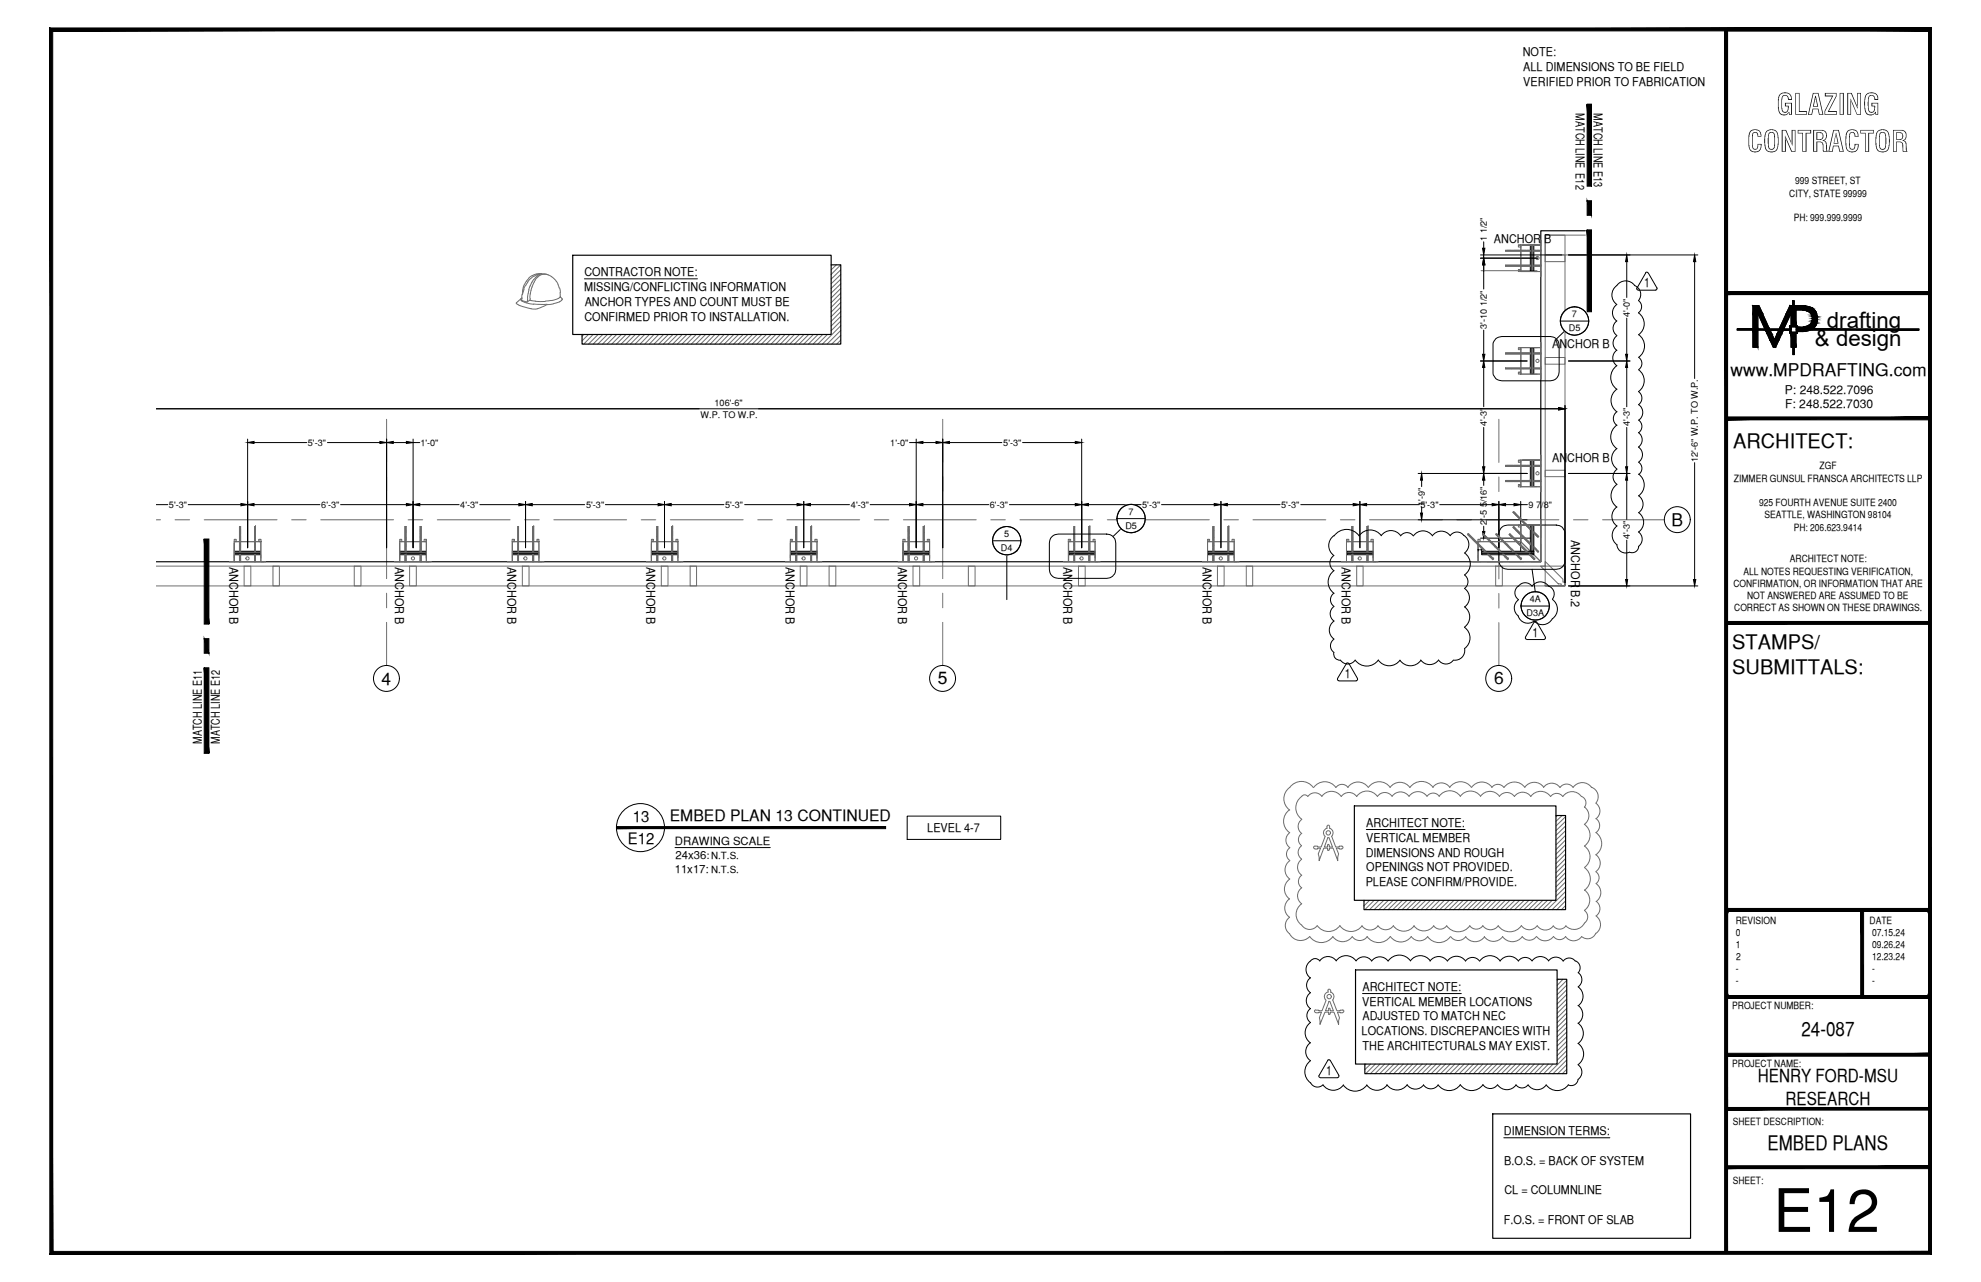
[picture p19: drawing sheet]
<svg xmlns="http://www.w3.org/2000/svg" width="432mm" height="279mm" viewBox="0 0 432 279" stroke-linecap="round" stroke-linejoin="round" font-family="sans-serif">
<defs><g id="words">
<text font-size="13.1" x="386.5" y="268.5">E12</text>
<g font-size="6.3">
<text x="387.2" y="25">GLAZING</text>
<text x="380.8" y="33.1">CONTRACTOR</text>
</g>
<g font-size="4.9">
<text x="398.2" y="71.5">drafting</text>
<text x="395.6" y="75.5">&amp; design</text>
</g>
<g font-size="4.4">
<text x="377.8" y="97.5">ARCHITECT:</text>
<text x="377.6" y="141.5">STAMPS/</text>
<text x="377.6" y="146.9">SUBMITTALS:</text>
<text x="392.7" y="225.8">24-087</text>
<text x="385.3" y="250.7">EMBED PLANS</text>
</g>
<g font-size="3.9">
<text x="383.2" y="235.9">HENRY FORD-MSU</text>
<text x="389.2" y="240.7">RESEARCH</text>
</g>
<g font-size="3.8">
<text x="377.2" y="82">www.MPDRAFTING.com</text>
<text x="364.4" y="114.7">B</text>
<text x="83.2" y="149.2">4</text>
<text x="204.4" y="149.2">5</text>
<text x="325.7" y="149.2">6</text>
</g>
<g font-size="3.4">
<text x="137.9" y="179.1">13</text>
<text x="146" y="178.9">EMBED PLAN 13 CONTINUED</text>
<text x="136.8" y="183.9">E12</text>
</g>
<g font-size="2.8">
<text x="358.4" y="62.6">1</text>
<text x="334.1" y="138.7">1</text>
<text x="293.1" y="147.8">1</text>
<text x="289.1" y="234.3">1</text>
</g>
<g font-size="2.6">
<text x="331.9" y="12.3">NOTE:</text>
<text x="332" y="15.5">ALL DIMENSIONS TO BE FIELD</text>
<text x="332" y="18.7">VERIFIED PRIOR TO FABRICATION</text>
<text x="343.5" y="24.7" transform="rotate(90 343.5 24.7)">MATCH LINE E12</text>
<text x="347.4" y="24.7" transform="rotate(90 347.4 24.7)">MATCH LINE E13</text>
<text x="325.6" y="53">ANCHOR B</text>
<text x="127.3" y="63.4">MISSING/CONFLICTING INFORMATION</text>
<text x="127.4" y="60.2">CONTRACTOR NOTE:</text>
<text x="127.4" y="69.9">CONFIRMED PRIOR TO INSTALLATION.</text>
<text x="127.4" y="66.7">ANCHOR TYPES AND COUNT MUST BE</text>
<text x="338.3" y="75.9">ANCHOR B</text>
<text x="389.1" y="85.8">P: 248.522.7096</text>
<text x="389.1" y="89">F: 248.522.7030</text>
<text x="338.3" y="100.8">ANCHOR B</text>
<text x="342.5" y="117.7" transform="rotate(90 342.5 117.7)">ANCHOR B.2</text>
<text x="50" y="123.5" transform="rotate(90 50 123.5)">ANCHOR B</text>
<text x="86.1" y="123.5" transform="rotate(90 86.1 123.5)">ANCHOR B</text>
<text x="110.6" y="123.5" transform="rotate(90 110.6 123.5)">ANCHOR B</text>
<text x="140.9" y="123.5" transform="rotate(90 140.9 123.5)">ANCHOR B</text>
<text x="171.3" y="123.5" transform="rotate(90 171.3 123.5)">ANCHOR B</text>
<text x="195.8" y="123.5" transform="rotate(90 195.8 123.5)">ANCHOR B</text>
<text x="231.8" y="123.5" transform="rotate(90 231.8 123.5)">ANCHOR B</text>
<text x="262.2" y="123.5" transform="rotate(90 262.2 123.5)">ANCHOR B</text>
<text x="292.5" y="123.5" transform="rotate(90 292.5 123.5)">ANCHOR B</text>
<text x="44" y="162.1" transform="rotate(-90 44 162.1)">MATCH LINE E11</text>
<text x="47.9" y="162.1" transform="rotate(-90 47.9 162.1)">MATCH LINE E12</text>
<text x="202.1" y="181.4">LEVEL 4-7</text>
<text x="297.8" y="180.2">ARCHITECT NOTE:</text>
<text x="297.8" y="183.5">VERTICAL MEMBER</text>
<text x="297.7" y="186.7">DIMENSIONS AND ROUGH</text>
<text x="297.8" y="189.9">OPENINGS NOT PROVIDED.</text>
<text x="297.7" y="193.2">PLEASE CONFIRM/PROVIDE.</text>
<text x="297" y="216">ARCHITECT NOTE:</text>
<text x="296.9" y="219.2">VERTICAL MEMBER LOCATIONS</text>
<text x="296.8" y="225.6">LOCATIONS. DISCREPANCIES WITH</text>
<text x="297" y="222.4">ADJUSTED TO MATCH NEC</text>
<text x="297" y="228.9">THE ARCHITECTURALS MAY EXIST.</text>
<text x="327.8" y="247.3">DIMENSION TERMS:</text>
<text x="327.9" y="253.8">B.O.S. = BACK OF SYSTEM</text>
<text x="327.9" y="260.2">CL = COLUMNLINE</text>
<text x="327.8" y="266.7">F.O.S. = FRONT OF SLAB</text>
</g>
<g font-size="2.5">
<text x="147.1" y="184.1">DRAWING SCALE</text>
<text x="147.1" y="190.2">11x17:</text>
<text x="147.3" y="187.1">24x36:</text>
</g>
<g font-size="2.2">
<text x="391.3" y="40.2">999 STREET, ST</text>
<text x="390" y="42.9">CITY, STATE 99999</text>
<text x="391" y="48.2">PH: 999.999.9999</text>
<text x="378" y="105">ZIMMER GUNSUL FRANSCA ARCHITECTS LLP</text>
<text x="396.6" y="102.3">ZGF</text>
<text x="383.4" y="110.3">925 FOURTH AVENUE SUITE 2400</text>
<text x="384.6" y="113">SEATTLE, WASHINGTON 98104</text>
<text x="391" y="115.6">PH: 206.623.9414</text>
<text x="380" y="125.2">ALL NOTES REQUESTING VERIFICATION,</text>
<text x="390.1" y="122.6">ARCHITECT NOTE:</text>
<text x="377.8" y="127.9">CONFIRMATION, OR INFORMATION THAT ARE</text>
<text x="380.8" y="130.6">NOT ANSWERED ARE ASSUMED TO BE</text>
<text x="378" y="133.2">CORRECT AS SHOWN ON THESE DRAWINGS.</text>
<text x="378.3" y="201.3">REVISION</text>
<text x="378.4" y="204">0</text>
<text x="407.5" y="201.3">DATE</text>
<text x="408" y="204">07.15.24</text>
<text x="378.3" y="206.6">1</text>
<text x="378.5" y="209.2">2</text>
<text x="408" y="206.6">09.26.24</text>
<text x="408" y="209.2">12.23.24</text>
<text x="378.4" y="211.9">-</text>
<text x="378.4" y="214.5">-</text>
<text x="408" y="211.9">-</text>
<text x="408" y="214.5">-</text>
<text x="377.6" y="219.9">PROJECT NUMBER:</text>
<text x="377.6" y="232.5">PROJECT NAME:</text>
<text x="377.7" y="245.2">SHEET DESCRIPTION:</text>
<text x="377.7" y="257.9">SHEET:</text>
</g>
<g font-size="2.1">
<text x="155" y="187.3">N.T.S.</text>
<text x="155" y="190.2">N.T.S.</text>
</g>
<g font-size="2">
<text x="324.1" y="52.5" transform="rotate(-90 324.1 52.5)">1 1/2&quot;</text>
<text x="324.1" y="71.6" transform="rotate(-90 324.1 71.6)">3'-10 1/2&quot;</text>
<text x="342.6" y="69.1">7</text>
<text x="355.3" y="69.1" transform="rotate(-90 355.3 69.1)">4'-0&quot;</text>
<text x="341.9" y="72.1">D5</text>
<text x="155.8" y="88.6">106'-6&quot;</text>
<text x="152.7" y="91">W.P. TO W.P.</text>
<text x="324.1" y="92.9" transform="rotate(-90 324.1 92.9)">4'-3&quot;</text>
<text x="355.3" y="92.9" transform="rotate(-90 355.3 92.9)">4'-3&quot;</text>
<text x="67.1" y="97.2">5'-3&quot;</text>
<text x="91.6" y="97.2">1'-0&quot;</text>
<text x="194.1" y="97.2">1'-0&quot;</text>
<text x="218.7" y="97.2">5'-3&quot;</text>
<text x="370.1" y="100.6" transform="rotate(-90 370.1 100.6)">12'-6&quot; W.P. TO W.P.</text>
<text x="36.8" y="110.7">5'-3&quot;</text>
<text x="70" y="110.7">6'-3&quot;</text>
<text x="100.3" y="110.7">4'-3&quot;</text>
<text x="127.8" y="110.7">5'-3&quot;</text>
<text x="158.1" y="110.7">5'-3&quot;</text>
<text x="185.5" y="110.7">4'-3&quot;</text>
<text x="215.8" y="110.7">6'-3&quot;</text>
<text x="246" y="112.1">7</text>
<text x="249" y="110.7">5'-3&quot;</text>
<text x="279.3" y="110.7">5'-3&quot;</text>
<text x="309.6" y="110.7">5'-3&quot;</text>
<text x="310.6" y="110.2" transform="rotate(-90 310.6 110.2)">1'-9&quot;</text>
<text x="333.2" y="110.7">9 7/8&quot;</text>
<text x="218.9" y="117">5</text>
<text x="245.3" y="115.2">D5</text>
<text x="324.1" y="114.4" transform="rotate(-90 324.1 114.4)">2'-5 5/16&quot;</text>
<text x="355.3" y="117.4" transform="rotate(-90 355.3 117.4)">4'-3&quot;</text>
<text x="218.2" y="120">D4</text>
<text x="333.4" y="131.2">4A</text>
<text x="332.7" y="134.2">D3A</text>
</g>
</g></defs>
<!-- layer: NOTES -->
<path d="M127.4 60.8h24.6M197.7 177.9h20.4v5h-20.4zM297.8 180.8h21.5M297 216.5h21.5M327.8 248h23.1" fill="none" stroke="#000" stroke-width=".22"/>
<!-- layer: HEAVY_2 -->
<path d="M124.8 55.6h56.4v17.3h-56.4zM181.2 57.7h2.1v17.3h-56.4v-2.1M345.6 50.3h-9.7v72.1h-301.9M295.2 175.6h44v20.6h-44zM339.2 177.7h2v20.5h-43.9v-2M295.5 211.4h43.9v20.5h-43.9zM339.4 213.4h2.1v20.6h-44v-2.1M325.4 242.8h43.1v27.1h-43.1z" fill="none" stroke="#000" stroke-width=".25"/>
<!-- layer: SYMBOLS -->
<path d="M134.4 180.1v.5l58.6-.5zM134.4 180.6l58.6-.5v.5z" fill="#000" stroke="#000" stroke-width=".22"/>
<g fill="none" stroke="#000" stroke-width=".22">
<path d="M326.1 73.8l1.2-.5h10.6a1.93 1.93 0 0 1 2 1.9v5.8a1.93 1.93 0 0 1-2 2h-10.6a1.84 1.84 0 0 1-1.9-2v-6.1zM340.1 70h6.2M341.1 72.1l-1.8 1.8M216.3 117.9h6.3M229.2 117.1l.5-.5 1-.2h10.5a1.93 1.93 0 0 1 2 2v5.7a2.05 2.05 0 0 1-2 1.9h-10.5a1.93 1.93 0 0 1-2-1.9v-5.7l.2-.7zM243.5 113h6.1M244.3 115.3l-1.7 1.6M327.2 115.1l.5-.4 1-.3h10.5a1.84 1.84 0 0 1 1.9 2v5.8a1.93 1.93 0 0 1-1.9 1.9h-10.5a1.93 1.93 0 0 1-2-1.9v-5.8l.1-.7zM219.5 120.9v9.8M331.5 132.1h6.3M333.9 124.1l.7 4.9"/>
<circle cx="343.2" cy="69.9" r="3.1"/>
<circle cx="343.2" cy="70" r="3.1"/>
<circle cx="219.4" cy="117.8" r="3.1"/>
<circle cx="219.5" cy="117.8" r="3.1"/>
<circle cx="246.5" cy="113" r="3.1"/>
<circle cx="246.6" cy="113" r="3.1"/>
<circle cx="334.6" cy="132" r="3.1"/>
<circle cx="334.6" cy="132.1" r="3.1"/>
<circle cx="139.6" cy="180.4" r="5.2"/>
</g>
<!-- layer: MEDIUM_2 -->
<path d="M345.9 22.7h1M44.5 164.1h1M147.1 184.7h20.8" fill="none" stroke="#000" stroke-width=".22"/>
<!-- layer: LIGHT_1 -->
<g fill="none" stroke="#6c6c6c" stroke-width=".22">
<path d="M117 59.9l-.6 .3M117.4 59.9l-.3 .2M117.6 59.7l-.6 .2M117.7 59.7h1l.8 .2M117.7 59.6l-1.7 .5M117.8 59.7l-.4 .2M118.1 59.6l-.3 .1M118.5 59.8l-.8 .2-.6 .5M119 59.8h-.5M119 59.8h.3M119.5 59.9l.7 .4M181.3 57.7l-.1 .1"/>
<path d="M182.3 57.7l-1.1 1.1M183.3 57.7l-2.1 2.1M183.3 58.8l-2.1 2M183.3 59.8l-2.1 2M112.6 66.1l.5 .4M112.6 66v.2M113.1 66.5l2.7 .8M113.5 65.1v.2M113.5 65.4l.3 .2M113.8 64.2l-.1 .8M113.8 65.6l1 .4M113.8 65l-.1 .5 1.2 .3 .7-.5v-.3"/>
<path d="M113.8 64.9l-1.2 1.1M113.9 63.5l-.1 .7M114.2 63l-.3 1.2M114.3 62l-.4 1.5M114.5 62.3l-.4 .7M114.8 66l1.5 .3M115 64.9l-.1 .9M115.1 61.5l-.5 .8M115.1 64l-.1 .9M115.3 60.7l-.9 1.3M115.3 63.2l-.2 .7M115.4 65.4l1.4 .2"/>
<path d="M115.5 62.3l-.3 .9M115.6 64l-.1 1M115.6 60.7l-.6 .8M115.7 63.3l-.1 .8M115.8 67.3h1.3M115.9 61.5l-.3 .8M116 60.1l-.8 .5M116.3 66.3h3M116.4 60.9l-.5 .7M116.4 60.2l-.7 .5M116.7 65.7h2.2M116.8 60.9l-1.1 2.4"/>
<path d="M117 60.5l-.3 .4M117.1 60.1l-.7 .8M119.3 66.4l-2.2 .9M120.2 60.3l1.1 1M120.7 66.2l-1.4 .2M121.3 61.3l.3 .7M121.6 62l.3 .8M122 62.7l.2 1M122 64.8a5.7 5.7 0 0 1-3.1 .8M122.1 63.7v.8M122.1 64.6v.1M122.1 64.6l.4 .6"/>
<path d="M122.2 64.7l-.2 .2M122.5 65.3a2.21 2.21 0 0 1-1.8 .9M122.6 65.3h-.1M127.3 72.9l-.4 .4M128.3 72.9l-1.4 1.4M129.3 72.9l-2 2.1M130.4 72.9l-2.1 2.1M131.4 72.9l-2.1 2.1M132.4 72.9l-2.1 2.1M133.4 72.9l-2.1 2.1M134.4 72.9l-2.1 2.1M135.4 72.9l-2.1 2.1"/>
<path d="M136.5 72.9l-2.1 2.1M137.5 72.9l-2.1 2.1M138.5 72.9l-2.1 2.1M139.5 72.9l-2.1 2.1M140.5 72.9l-2.1 2.1M141.5 72.9l-2 2.1M142.6 72.9l-2.1 2.1M143.6 72.9l-2.1 2.1M144.7 72.9l-2.1 2.1M145.7 72.9l-2.1 2.1M146.7 72.9l-2.1 2.1M147.7 72.9l-2.1 2.1"/>
<path d="M148.7 72.9l-2.1 2.1M149.7 72.9l-2.1 2.1M150.7 72.9l-2 2.1M151.8 72.9l-2.1 2.1M152.8 72.9l-2.1 2.1M153.8 72.9l-2.1 2.1M154.8 72.9l-2.1 2.1M155.8 72.9l-2 2.1M156.8 72.9l-2 2.1M157.9 72.9l-2.1 2.1M158.9 72.9l-2.1 2.1M160 72.9l-2.1 2.1"/>
<path d="M161 72.9l-2.1 2.1M162 72.9l-2.1 2.1M163 72.9l-2.1 2.1M164 72.9l-2.1 2.1M165 72.9l-2.1 2.1M166.1 72.9l-2.1 2.1M167.1 72.9l-2.1 2.1M168.1 72.9l-2.1 2.1M169.1 72.9l-2.1 2.1M170.1 72.9l-2 2.1M171.1 72.9l-2 2.1M172.1 72.9l-2 2.1"/>
<path d="M173.2 72.9l-2.1 2.1M174.2 72.9l-2.1 2.1M175.3 72.9l-2.1 2.1M176.3 72.9l-2.1 2.1M177.3 72.9l-2.1 2.1M178.3 72.9l-2.1 2.1M179.3 72.9l-2.1 2.1M180.3 72.9l-2.1 2.1M183.3 60.8l-2.1 2.1M183.3 61.8l-2.1 2.1M183.3 62.9l-2.1 2.1M183.3 63.9l-2.1 2.1"/>
<path d="M183.3 64.9l-2.1 2.1M183.3 65.9l-2.1 2.1M183.3 66.9l-2.1 2.1M183.3 67.9l-2.1 2.1M183.3 69l-2.1 2.1M183.3 70l-2.1 2.1M183.3 71l-4 4M183.3 72l-3 3M183.3 73.1l-2 1.9M183.3 74.1l-.9 .9M339.5 177.7l-.3 .3M340.5 177.7l-1.3 1.3"/>
<path d="M341.2 178l-2 2M341.2 179l-2 2M286.6 185l1.2-.2-.5 1.3 .2 1.5 1-2.8h.9v.5l.3-.1M288.9 182.2l-.9 2.4h-.8v-.2h-.7l-.1 .4 .2 .2M289.2 180.1v.4a1.05 1.05 0 0 0-.4 1.8M289.2 180.1l.3-.3 .3 .3M289.4 184.2l.1-.2 .2 .2M289.6 182.6h-.2l-.7 2h.7v-.4M289.7 182.6l.7 2h-.6v-.4M289.8 180.1v.4a1.05 1.05 0 0 1 .5 1.8M290.3 182.2l.8 2.4h.8v-.2h.7l.1 .4-.3 .2M292.5 185l-1.2-.2 .5 1.3-.2 1.5-1-2.8h-.8v.4"/>
<path d="M297.5 196.2l-.2 .2M298.5 196.2l-1.2 1.2M299.5 196.2l-2 2M300.5 196.2l-2 2M301.6 196.2l-2.1 2M302.6 196.2l-2.1 2M303.7 196.2l-2.1 2M304.7 196.2l-2.1 2M305.7 196.2l-2.1 2M306.7 196.2l-2.1 2M307.7 196.2l-2.1 2M308.7 196.2l-2.1 2"/>
<path d="M309.8 196.2l-2.1 2M310.8 196.2l-2.1 2M311.8 196.2l-2 2M312.8 196.2l-2 2M313.8 196.2l-2 2M314.8 196.2l-2 2M315.9 196.2l-2.1 2M316.9 196.2l-2.1 2M317.9 196.2l-2.1 2M319 196.2l-2.1 2M320 196.2l-2.1 2M321 196.2l-2.1 2"/>
<path d="M322 196.2l-2.1 2M323 196.2l-2.1 2M324 196.2l-2.1 2M325.1 196.2l-2.1 2M326.1 196.2l-2.1 2M327.1 196.2l-2 2M328.1 196.2l-2 2M329.1 196.2l-2 2M330.2 196.2l-2.1 2M331.2 196.2l-2.1 2M332.2 196.2l-2.1 2M333.2 196.2l-2 2"/>
<path d="M334.3 196.2l-2.1 2M335.3 196.2l-2.1 2M336.3 196.2l-2.1 2M337.3 196.2l-2.1 2M338.3 196.2l-2.1 2M341.2 180l-2 2.1M341.2 181l-2 2.1M341.2 182.1l-2 2M341.2 183.1l-2 2.1M341.2 184.1l-2 2.1M341.2 185.1l-2 2.1M341.2 186.1l-2 2.1"/>
<path d="M341.2 187.1l-2 2.1M341.2 188.2l-2 2M341.2 189.2l-2 2.1M341.2 190.2l-2 2.1M341.2 191.2l-2 2.1M341.2 192.2l-2 2.1M341.2 193.3l-2 2M341.2 194.3l-4 3.9M341.2 195.3l-2.9 2.9M341.2 196.3l-1.9 1.9M341.2 197.4l-.8 .8M289.1 218l-.9 2.3-1.4-.1"/>
<path d="M289.4 216.2a1.05 1.05 0 0 0-.4 1.7M289.4 215.9l.3-.3 .3 .3M289.5 215.9v.4M289.6 219.9l.1-.2 .2 .2M289.6 218.2h.2M289.7 218.2l-.8 2.1h.7v-.4M289.9 218.2l.7 2.1h-.7v-.4M290 216.2a1.05 1.05 0 0 1 .5 1.7M290.1 215.9v.4M290.5 218l.9 2.3 1.3-.1M339.7 213.4l-.3 .3M340.7 213.4l-1.3 1.4"/>
<path d="M341.5 213.7l-2.1 2.1M341.5 214.7l-2.1 2.1M341.5 215.7l-2.1 2.1M341.5 216.7l-2.1 2.1M341.5 217.7l-2.1 2.1M341.5 218.8l-2.1 2.1M341.5 219.8l-2.1 2.1M286.8 220.1l-.3 .3 .3 .3M286.8 220.7l1.2-.1-.4 1.2 .1 1.5 1.1-2.7h.8v.4M289.6 220.9l.1 .2 .2-.2M292.6 220.1l.3 .3-.3 .3M292.7 220.7l-1.2-.1 .5 1.2-.2 1.5-1-2.7h-.9v.4"/>
<path d="M297.8 231.9l-.3 .2M298.8 231.9l-1.3 1.2M299.8 231.9l-2.1 2.1M300.8 231.9l-2.1 2.1M301.8 231.9l-2.1 2.1M302.8 231.9l-2.1 2.1M303.8 231.9l-2 2.1M304.9 231.9l-2.1 2.1M305.9 231.9l-2.1 2.1M306.9 231.9l-2 2.1M307.9 231.9l-2 2.1M308.9 231.9l-2 2.1"/>
<path d="M310 231.9l-2.1 2.1M311 231.9l-2.1 2.1M312 231.9l-2.1 2.1M313.1 231.9l-2.1 2.1M314.1 231.9l-2.1 2.1M315.1 231.9l-2.1 2.1M316.1 231.9l-2.1 2.1M317.1 231.9l-2.1 2.1M318.1 231.9l-2.1 2.1M319.2 231.9l-2.1 2.1M320.2 231.9l-2.1 2.1M321.2 231.9l-2 2.1"/>
<path d="M322.2 231.9l-2 2.1M323.2 231.9l-2 2.1M324.2 231.9l-2 2.1M325.3 231.9l-2.1 2.1M326.3 231.9l-2.1 2.1M327.3 231.9l-2.1 2.1M328.4 231.9l-2.1 2.1M329.4 231.9l-2.1 2.1M330.4 231.9l-2.1 2.1M331.4 231.9l-2.1 2.1M332.4 231.9l-2.1 2.1M333.4 231.9l-2.1 2.1"/>
<path d="M334.5 231.9l-2.1 2.1M335.5 231.9l-2.1 2.1M336.5 231.9l-2 2.1M337.5 231.9l-2 2.1M338.5 231.9l-2 2.1M341.5 220.8l-2.1 2.1M341.5 221.8l-2.1 2.1M341.5 222.9l-2.1 2M341.5 223.9l-2.1 2M341.5 224.9l-2.1 2M341.5 225.9l-2.1 2.1M341.5 226.9l-2.1 2.1"/>
<path d="M341.5 228l-2.1 2.1M341.5 229l-2.1 2.1M341.5 230l-4 4M341.5 231l-3 3M341.5 232l-2 2M341.5 233l-.9 1"/>
<circle cx="289.5" cy="181.5" r=".48"/>
<circle cx="289.7" cy="217.2" r=".48"/>
</g>
<!-- layer: SURROUNDING CONDITIONS -->
<g fill="none" stroke="#6c6c6c" stroke-width=".22">
<path d="M322.8 59h12.2M328.2 58h.1M328.2 57.8v.2M328.2 57.8l.2 .2M328.2 57.8h5.4M328.2 54.6l.1 .1M328.2 58h5.4M328.2 54.5l.3 .2M328.3 57.8l.2 .2M328.3 54.5l.2 .2M328.4 57.8l.3 .2M328.5 54.5l.3 .2"/>
<path d="M328.5 57.8l.2 .2M328.7 57.8l.2 .2M328.7 54.5l.4 .2M328.8 57.8l.2 .2M328.9 57.8l.3 .2M329 54.5l.2 .2M329.1 57.8l.1 .2M329.1 54.5l.2 .2M329.2 57.8l.2 .2M329.2 54.5l.3 .2M329.3 57.8l.2 .2M329.3 54.5l.3 .2"/>
<path d="M329.4 57.8l.3 .2M329.5 54.5l.3 .2M329.6 57.8l.2 .2M329.6 54.5l.2 .2M329.7 57.8l.2 .2M329.8 54.5l.3 .2M329.8 57.8l.2 .2M329.9 57.8l.3 .2M330 54.5l.3 .2M330.1 57.8l.2 .2M330.2 57.8l.3 .2M330.3 54.5l.2 .2"/>
<path d="M330.3 57.8l.2 .2M330.3 54.5l.3 .2M330.5 57.8l.2 .2M330.5 54.5l.3 .2M330.6 57.8l.2 .2M330.6 54.5l.2 .2M330.7 57.8l.3 .2M330.8 54.5l.2 .2M330.8 57.8l.3 .2M330.8 54.5l.3 .2M331 57.8l.2 .2M331 54.5l.3 .2"/>
<path d="M331.1 57.8l.2 .2M331.2 53.6h.1M331.2 58.9h.1M331.2 57.8l.3 .2M331.3 54.5l.3 .2M331.3 57.8l.3 .2M331.5 57.8l.2 .2M331.5 54.5l.3 .2M331.6 57.8l.3 .2M331.6 54.5l.3 .2M331.7 57.8l.3 .2M331.8 54.5l.2 .2"/>
<path d="M331.9 53.4h4v5.8h-4.4v-5.8h4.4M331.9 57.8l.2 .2M331.9 54.5l.2 .2M332 57.8l.2 .2M332 54.5l.3 .2M332.1 57.8l.3 .2M332.1 54.5l.3 .2M332.2 57.8l.3 .2M332.3 54.5l.3 .2M332.4 57.8l.2 .2M332.5 57.8l.2 .2M332.5 54.5l.4 .2"/>
<path d="M332.6 57.8l.3 .2M332.8 57.8l.2 .2M332.8 54.5l.3 .2M332.9 57.8l.2 .2M332.9 54.5l.2 .2M333.1 57.8l.1 .2M333.1 54.5l.2 .2M333.1 57.8l.3 .2M333.2 54.5l.2 .2M333.3 54.5l.3 .2h-5.4v-.2h5.4M333.3 57.8l.2 .2M333.4 57.8l.2 .2"/>
<path d="M333.4 54.5l.2 .2M334.3 54.7h.1M334.3 54.7h1.6v-.2h-1.6l.3 .2M334.3 58h.1M334.3 58h1.6M334.4 53.4h.6M334.4 59.2h.6M334.4 57.8l.2 .2M334.5 54.5l.1 .2M334.5 58l-.2-.2h1.6v.2M334.6 57.8l.2 .2M334.6 54.5l.2 .2"/>
<path d="M334.6 57.8l.3 .2M334.7 54.5l.2 .2M334.8 57.8l.2 .2M334.8 54.5l.3 .2M334.9 57.8l.3 .2M335 54.5l.2 .2M335.1 57.8l.2 .2M335.1 54.5l.2 .2M335.2 57.8l.2 .2M335.2 54.5l.2 .2M335.3 57.8l.4 .2M335.3 54.5l.3 .2"/>
<path d="M335.5 54.5l.2 .2M335.6 57.8l.3 .2M335.6 54.5l.3 .2M335.7 57.8l.2 .2M335.7 54.5l.2 .2M335.9 59.2v1.1v-8v1h-4.9v.5h.5v-.5v5.9v-.5h-.5v.5h4.9v.4M335.9 57.8h.1M336.8 55.6h4.3v1.4h-4.3zM345.6 51.2h-8.8v4.4h8.8M328.2 77.1v.1M328.2 77l.1 .2M328.2 76.9l.3 .3"/>
<path d="M328.3 76.9l.2 .3M328.5 76.9l.2 .3M328.5 76.9l.3 .3M328.7 76.9l.4 .3M329 76.9l.2 .3M329.1 76.9l.2 .3M329.2 76.9l.3 .3M329.3 76.9l.3 .3M329.5 76.9l.3 .3M329.6 76.9l.2 .3M329.8 76.9l.2 .3M329.8 76.9l.3 .3"/>
<path d="M330 76.9l.3 .3M330.1 76.9l.2 .3M330.3 76.9l.2 .3M330.3 76.9l.3 .3M330.5 76.9l.3 .3M330.8 76.9l.2 .3M330.8 76.9l.3 .3M331 76.9l.3 .3M331.1 76.9l.2 .3M331.2 75.9h.1M331.3 76.9l.2 .3M331.3 76.9l.3 .3"/>
<path d="M331.5 76.9l.3 .3M331.6 76.9l.3 .3M331.8 76.9l.2 .3M331.9 75.8h4v5.7h-4.4v-5.7h4.4M331.9 76.9l.2 .3M332 76.9l.3 .3M332.1 76.9l.3 .3M332.3 76.9l.3 .3M332.5 76.9l.3 .3M332.6 76.9l.3 .3M332.8 76.9l.3 .3M332.9 76.9l.2 .3"/>
<path d="M333.1 76.9l.2 .3M333.2 76.9l.2 .3M333.3 76.9l.3 .3h-5.4v-.3h5.4M333.4 76.9l.2 .1M334.3 77.1l1.6 .1v-.3h-1.6l.3 .3M334.3 77l.1 .2M334.4 75.8h.6M334.5 76.9l.1 .3M334.6 76.9l.2 .3M334.7 76.9l.2 .3M334.8 76.9l.3 .3M335 76.9l.2 .3"/>
<path d="M335.1 76.9l.2 .3M335.2 76.9l.2 .3M335.3 76.9l.3 .3M335.5 76.9l.2 .3M335.6 76.9l.3 .3M335.7 76.9l.2 .1M336.8 77.9h4.3v1.5h-4.3zM328.2 80.4h.1M328.2 80.2v.2M328.2 80.2l.2 .2M328.2 80.3v.1M328.2 80.4h5.4"/>
<path d="M328.2 80.2h5.4M328.3 80.2l.2 .2M328.4 80.2l.3 .2M328.5 80.2l.2 .2M328.7 80.2l.2 .2M328.8 80.2l.2 .2M328.9 80.2l.3 .2M329.1 80.2l.1 .2M329.2 80.2l.2 .2M329.3 80.2l.2 .2M329.4 80.2l.3 .2M329.6 80.2l.2 .2"/>
<path d="M329.7 80.2l.2 .2M329.8 80.2l.2 .2M329.9 80.2l.3 .2M330.1 80.2l.2 .2M330.2 80.2l.3 .2M330.3 80.2l.2 .2M330.5 80.2l.2 .2M330.6 80.2l.2 .2M330.7 80.2l.3 .2M330.8 80.2l.3 .2M331 80.2l.2 .2M331.1 80.2l.2 .2"/>
<path d="M331.2 81.3h.1M331.2 80.2l.3 .2M331.3 80.2l.3 .2M331.5 80.2l.2 .2M331.6 80.2l.3 .2M331.7 80.2l.3 .2M331.9 80.2l.2 .2M332 80.2l.2 .2M332.1 80.2l.3 .2M332.2 80.2l.3 .2M332.4 80.2l.2 .2M332.5 80.2l.2 .2"/>
<path d="M332.6 80.2l.3 .2M332.8 80.2l.2 .2M332.9 80.2l.2 .2M333.1 80.2l.1 .2M333.1 80.2l.3 .2M333.3 80.2l.2 .2M333.4 80.2l.2 .1M333.6 80.2h.1M334.3 80.3l.1 .1M334.4 81.5h.6M334.4 80.2l.2 .2M334.6 80.2l.2 .2"/>
<path d="M334.6 80.2l.3 .2M334.8 80.2l.2 .2M334.9 80.2l.3 .2M335.1 80.2l.2 .2M335.2 80.2l.2 .2M335.3 80.2l.3 .2M335.4 80.2l.3 .2M335.6 80.2l.3 .2v-.2h-1.6l.2 .2M335.7 80.2l.2 .2h-1.6M335.9 81.5v1.1v-7.9v1.1h-4.9v.4h.5v-.4v5.7v-.4h-.5v.4h4.9v.5M335.9 80.2h.1M51.1 118.4v4h5.7v-4.4h-5.7v4.4"/>
<path d="M51.2 117.8h.1M52.2 119.9l.3 .2v-5.4h-.3v5.4M52.2 116.3l.3 .3M52.2 116.6l.3 .3M52.2 117.6l.3 .3M52.2 117.9l.3 .2M52.2 118.2l.3 .2M52.2 118.4l.3 .2M52.2 118.6l.3 .3M52.2 118.9l.3 .2M52.2 114.8l.3 .3M52.2 115.1l.3 .2"/>
<path d="M52.2 115.3l.3 .3M52.2 115.6l.3 .2M52.2 115.8l.3 .3M52.2 116.1l.3 .2M52.2 116.8l.3 .3M52.2 117.1l.3 .2M52.2 117.3l.3 .3M52.2 118.1l.3 .3M52.2 119.1l.3 .3M52.2 119.4l.3 .2M52.2 119.6l.3 .3M52.2 114.9l.3 .2"/>
<path d="M52.2 115.1l.3 .3M52.2 115.4l.3 .2M52.2 115.6l.3 .3M52.2 115.9l.3 .2M52.2 116.1l.3 .3M52.2 116.4l.3 .2M52.2 116.9l.3 .3M52.2 117.2l.3 .2M52.2 117.4l.3 .3M52.2 117.7l.3 .2M52.2 117.9l.3 .3M52.2 118.4l.3 .3"/>
<path d="M52.2 118.7l.3 .2M52.2 118.9l.3 .3M52.2 119.4l.3 .3M52.2 119.7l.3 .3M52.2 120l.1 .1M52.3 114.7l.2 .2M52.4 114.7l.1 .1M55.5 114.7h.2M55.5 114.7l.2 .3M55.5 115l.2 .3M55.5 115.3l.2 .2M55.5 115.5l.2 .3"/>
<path d="M55.5 115.8l.2 .2M55.5 116l.2 .3M55.5 116.3l.2 .2M55.5 116.5l.2 .3M55.5 116.8l.2 .2M55.5 117l.2 .3M55.5 117.3l.2 .2M55.5 117.5l.2 .3M55.5 117.8l.2 .2M55.5 118l.2 .3M55.5 118.3l.2 .3M55.5 118.6l.2 .2"/>
<path d="M55.5 118.8l.2 .3M55.5 119.1l.2 .2M55.5 119.3l.2 .3M55.5 119.6l.2 .2M55.5 119.9l.2 .2M55.5 114.9l.2 .2M55.5 115.1l.2 .2M55.5 115.4l.2 .2M55.5 115.6l.2 .2M55.5 115.9l.2 .2M55.5 116.1l.2 .2M55.5 116.4l.2 .2"/>
<path d="M55.5 116.6l.2 .2M55.5 116.9l.2 .2M55.5 117.2l.2 .1M55.5 117.4l.2 .2M55.5 117.7l.2 .2M55.5 117.9l.2 .3M55.5 118.2l.2 .2M55.5 118.4l.2 .3M55.5 118.7l.2 .2M55.5 118.9l.2 .3M55.5 119.2l.2 .2M55.5 119.4l.2 .3"/>
<path d="M55.5 119.7l.2 .3M55.5 114.7v5.4M55.6 114.7l.1 .1M55.7 114.7h.1M55.7 114.7v5.4l-.2-.1M56.6 117.8h.1M87.1 118.4v4h5.8v-4.4h-5.8v4.4M87.4 117.8h.1M88.3 119.9l.2 .2v-5.4h-.2v5.4M88.3 115.1l.2 .2M88.3 115.8l.2 .3M88.3 114.9l.2 .2"/>
<path d="M88.3 115.1l.2 .3M88.3 115.4l.2 .2M88.3 115.6l.2 .3M88.3 115.9l.2 .2M88.3 116.4l.2 .2M88.3 116.6l.2 .3M88.3 117.4l.2 .3M88.3 117.7l.2 .2M88.3 117.9l.2 .3M88.3 118.2l.2 .2M88.3 118.4l.2 .3M88.3 118.9l.2 .3"/>
<path d="M88.3 114.8l.2 .3M88.3 115.3l.2 .3M88.3 115.6l.2 .2M88.3 116.1l.2 .3M88.3 116.3l.2 .3M88.3 116.6l.2 .2M88.3 116.8l.2 .4M88.3 117.1l.2 .2M88.3 117.3l.2 .3M88.3 117.6l.2 .3M88.3 117.9l.2 .2M88.3 118.1l.2 .3"/>
<path d="M88.3 118.4l.2 .2M88.3 118.6l.2 .3M88.3 118.9l.2 .2M88.3 119.1l.2 .3M88.3 119.4l.2 .3M88.3 119.6l.2 .3M88.3 117.2l.2 .2M88.3 119.2l.2 .2M88.3 119.7l.2 .3M88.3 120l.1 .1M88.4 114.7l.1 .2M88.5 114.7v.1"/>
<path d="M91.6 114.7h.2v5.4M91.6 114.7l.2 .3M91.6 115l.2 .3M91.6 115.3l.2 .2M91.6 115.5l.2 .3M91.6 115.8l.2 .2M91.6 116l.2 .3M91.6 116.3l.2 .2M91.6 116.5l.2 .3M91.6 116.8l.2 .2M91.6 117l.2 .3M91.6 117.3l.2 .2"/>
<path d="M91.6 117.5l.2 .3M91.6 117.8l.2 .2M91.6 118l.2 .3M91.6 118.3l.2 .3M91.6 118.6l.2 .2M91.6 118.8l.2 .3M91.6 119.1l.2 .2M91.6 119.3l.2 .3M91.6 119.6l.2 .2M91.6 119.9l.2 .2M91.6 114.9l.2 .2M91.6 115.1l.2 .2"/>
<path d="M91.6 115.4l.2 .2M91.6 115.6l.2 .2M91.6 115.9l.2 .2M91.6 116.1l.2 .2M91.6 116.4l.2 .2M91.6 116.6l.2 .2M91.6 116.9l.2 .2M91.6 117.2l.2 .1M91.6 117.4l.2 .2M91.6 117.7l.2 .2M91.6 117.9l.2 .3M91.6 118.2l.2 .2"/>
<path d="M91.6 118.4l.2 .3M91.6 118.7l.2 .2M91.6 118.9l.2 .3M91.6 119.2l.2 .2M91.6 119.4l.2 .3M91.6 119.7l.2 .3M91.6 120l.2 .1M91.6 114.7v5.4M91.7 114.7l.1 .1M92.7 117.8h.1M111.7 118.4v4h5.8v-4.4h-5.8v4.4M111.9 117.8h.1"/>
<path d="M112.8 119.9l.2 .2v-5.4h-.2v5.4M112.8 114.8l.2 .3M112.8 115.1l.2 .2M112.8 115.3l.2 .3M112.8 115.6l.2 .2M112.8 115.8l.2 .3M112.8 116.1l.2 .2M112.8 116.3l.2 .3M112.8 116.6l.2 .2M112.8 116.8l.2 .3M112.8 117.1l.2 .3M112.8 117.3l.2 .3"/>
<path d="M112.8 117.6l.2 .3M112.8 117.9l.2 .2M112.8 118.1l.2 .3M112.8 118.4l.2 .3M112.8 118.6l.2 .3M112.8 118.9l.2 .2M112.8 119.1l.2 .3M112.8 119.4l.2 .3M112.8 119.6l.2 .4M112.8 114.9l.2 .2M112.8 115.1l.2 .3M112.8 115.4l.2 .2"/>
<path d="M112.8 115.6l.2 .3M112.8 116.1l.2 .3M112.8 116.4l.2 .2M112.8 116.6l.2 .3M112.8 116.9l.2 .3M112.8 117.4l.2 .3M112.8 117.7l.2 .2M112.8 117.9l.2 .3M112.8 118.7l.2 .2M112.8 118.9l.2 .3M112.8 119.2l.2 .2M112.8 120l.2 .1"/>
<path d="M112.9 114.7l.1 .2M116.1 114.7h.2M116.1 114.7l.2 .3M116.1 115l.2 .3M116.1 115.3l.2 .2M116.1 115.5l.2 .3M116.1 115.8l.2 .2M116.1 116l.2 .3M116.1 116.3l.2 .2M116.1 116.5l.2 .3M116.1 116.8l.2 .2M116.1 117l.2 .3"/>
<path d="M116.1 117.3l.2 .2M116.1 117.5l.2 .3M116.1 117.8l.2 .2M116.1 118l.2 .3M116.1 118.3l.2 .3M116.1 118.6l.2 .2M116.1 118.8l.2 .3M116.1 119.1l.2 .2M116.1 119.3l.2 .3M116.1 119.6l.2 .2M116.1 119.9l.2 .2M116.1 114.9l.2 .2"/>
<path d="M116.1 115.1l.2 .2M116.1 115.4l.2 .2M116.1 115.6l.2 .2M116.1 115.9l.2 .2M116.1 116.1l.2 .2M116.1 116.4l.2 .2M116.1 116.6l.2 .2M116.1 116.9l.2 .2M116.1 117.2l.2 .1M116.1 117.4l.2 .2M116.1 117.7l.2 .2M116.1 117.9l.2 .3"/>
<path d="M116.1 118.2l.2 .2M116.1 118.4l.2 .3M116.1 118.7l.2 .2M116.1 118.9l.2 .3M116.1 119.2l.2 .2M116.1 119.4l.2 .3M116.1 119.7l.2 .3M116.1 120l.2 .1M116.1 114.7v5.4M116.3 114.7v.1M116.3 114.7h.1M116.3 114.7v5.4"/>
<path d="M117.2 117.8h.1M142 118.4v4h5.8v-4.4h-5.8v4.4M142.2 117.8h.1M143.1 114.8l.3 .3M143.1 115.1l.3 .3M143.1 115.3l.3 .3M143.1 115.6l.3 .2M143.1 115.9l.3 .2M143.1 116.1l.3 .2M143.1 117.7l.3 .2M143.1 116.1l.3 .3M143.1 118.7l.3 .2"/>
<path d="M143.1 115.1l.3 .2M143.1 115.8l.3 .3M143.1 116.3l.3 .3M143.1 116.6l.3 .2M143.1 116.8l.3 .4M143.1 117.1l.3 .2M143.1 117.3l.3 .3M143.1 117.6l.3 .3M143.1 117.9l.3 .2M143.1 118.1l.3 .3M143.1 118.4l.3 .2M143.1 118.6l.3 .3"/>
<path d="M143.1 118.9l.3 .2M143.1 119.1l.3 .3M143.1 119.4l.3 .3M143.1 119.6l.3 .3M143.1 119.9l.2 .2M143.1 114.9l.3 .2M143.1 115.4l.3 .2M143.1 115.6l.3 .3M143.1 116.4l.3 .2M143.1 116.6l.3 .3M143.1 117.2l.3 .2M143.1 117.4l.3 .3"/>
<path d="M143.1 117.9l.3 .3M143.1 118.2l.3 .2M143.1 118.4l.3 .3M143.1 118.9l.3 .3M143.1 119.2l.3 .2M143.1 119.7l.3 .3M143.1 120l.2 .1M143.3 114.7l.1 .2M143.3 114.7l.1 .1M146.4 114.7h.2M146.4 114.7v5.4M146.4 114.7l.2 .3"/>
<path d="M146.4 115l.2 .3M146.4 115.3l.2 .2M146.4 115.5l.2 .3M146.4 115.8l.2 .2M146.4 116l.2 .3M146.4 116.3l.2 .2M146.4 116.5l.2 .3M146.4 116.8l.2 .2M146.4 117l.2 .3M146.4 117.3l.2 .2M146.4 117.5l.2 .3M146.4 117.8l.2 .2"/>
<path d="M146.4 118l.2 .3M146.4 118.3l.2 .3M146.4 118.6l.2 .2M146.4 118.8l.2 .3M146.4 119.1l.2 .2M146.4 119.3l.2 .3M146.4 119.6l.2 .2M146.4 119.9l.2 .2M146.4 114.9l.2 .2M146.4 115.1l.2 .2M146.4 115.4l.2 .2M146.4 115.6l.2 .2"/>
<path d="M146.4 115.9l.2 .2M146.4 116.1l.2 .2M146.4 116.4l.2 .2M146.4 116.6l.2 .2M146.4 116.9l.2 .2M146.4 117.2l.2 .1M146.4 117.4l.2 .2M146.4 117.7l.2 .2M146.4 117.9l.2 .3M146.4 118.2l.2 .2M146.4 118.4l.2 .3M146.4 118.7l.2 .2"/>
<path d="M146.4 118.9l.2 .3M146.4 119.2l.2 .2M146.4 119.4l.2 .3M146.4 119.7l.2 .3M146.4 120l.2 .1M146.6 114.7v.1M146.6 114.7h.1M146.6 114.7v5.4M147.6 117.8h.1M172.3 118.4v4h5.8v-4.4h-5.8v4.4M172.5 117.8h.1M173.4 119.9l.3 .2v-5.4h-.3v5.4"/>
<path d="M173.4 116.4l.3 .2M173.4 116.6l.3 .2M173.4 117.6l.3 .3M173.4 117.9l.3 .2M173.4 118.1l.3 .3M173.4 118.4l.3 .2M173.4 118.6l.3 .3M173.4 118.9l.3 .3M173.4 116.6l.3 .3M173.4 114.8l.3 .3M173.4 115.1l.3 .2M173.4 115.3l.3 .3"/>
<path d="M173.4 115.6l.3 .3M173.4 115.8l.3 .3M173.4 116.1l.3 .2M173.4 116.3l.3 .3M173.4 116.8l.3 .3M173.4 117.1l.3 .2M173.4 117.3l.3 .3M173.4 119.1l.3 .3M173.4 119.4l.3 .2M173.4 119.6l.3 .3M173.4 114.9l.3 .2M173.4 115.1l.3 .3"/>
<path d="M173.4 115.4l.3 .2M173.4 115.9l.3 .2M173.4 116.1l.3 .3M173.4 116.9l.3 .3M173.4 117.2l.3 .2M173.4 117.4l.3 .3M173.4 117.7l.3 .2M173.4 117.9l.3 .3M173.4 118.4l.3 .3M173.4 118.7l.3 .2M173.4 119.2l.3 .2M173.4 119.4l.3 .3"/>
<path d="M173.4 119.7l.3 .3M173.4 120l.1 .1M173.5 114.7l.2 .2M173.6 114.7l.1 .1M176.7 114.7h.2M176.7 114.7l.2 .3M176.7 115l.2 .3M176.7 115.3l.2 .2M176.7 115.5l.2 .3M176.7 115.8l.2 .2M176.7 116l.2 .3M176.7 116.3l.2 .2"/>
<path d="M176.7 116.5l.2 .3M176.7 116.8l.2 .2M176.7 117l.2 .3M176.7 117.3l.2 .2M176.7 117.5l.2 .3M176.7 117.8l.2 .2M176.7 118l.2 .3M176.7 118.3l.2 .3M176.7 118.6l.2 .2M176.7 118.8l.2 .3M176.7 119.1l.2 .2M176.7 119.3l.2 .3"/>
<path d="M176.7 119.6l.2 .2M176.7 119.9l.2 .2M176.7 114.9l.2 .2M176.7 115.1l.2 .2M176.7 115.4l.2 .2M176.7 115.6l.2 .2M176.7 115.9l.2 .2M176.7 116.1l.2 .2M176.7 116.4l.2 .2M176.7 116.6l.2 .2M176.7 116.9l.2 .2M176.7 117.2l.2 .1"/>
<path d="M176.7 117.4l.2 .2M176.7 117.7l.2 .2M176.7 117.9l.2 .3M176.7 118.2l.2 .2M176.7 118.4l.2 .3M176.7 118.7l.2 .2M176.7 118.9l.2 .3M176.7 119.2l.2 .2M176.7 119.4l.2 .3M176.7 119.7l.2 .3M176.7 114.7v5.4M176.8 114.7l.1 .1"/>
<path d="M176.9 114.7h.1M176.9 114.7v5.4l-.2-.1M177.9 117.8h.1M196.8 118.4v4h5.8v-4.4h-5.8v4.4M197 117.8h.1M197.9 119.9l.3 .2v-5.4h-.3v5.4M197.9 115.1l.3 .2M197.9 115.8l.3 .3M197.9 114.9l.3 .2M197.9 115.1l.3 .3M197.9 115.4l.3 .2M197.9 115.6l.3 .3"/>
<path d="M197.9 115.9l.3 .2M197.9 116.4l.3 .2M197.9 116.6l.3 .3M197.9 117.4l.3 .3M197.9 117.7l.3 .2M197.9 117.9l.3 .3M197.9 118.2l.3 .2M197.9 118.4l.3 .3M197.9 118.9l.3 .3M197.9 114.8l.3 .3M197.9 115.3l.3 .3M197.9 115.6l.3 .2"/>
<path d="M197.9 116.1l.3 .3M197.9 116.3l.3 .3M197.9 116.6l.3 .2M197.9 116.8l.3 .3M197.9 117.1l.3 .2M197.9 117.3l.3 .3M197.9 117.6l.3 .3M197.9 117.9l.3 .2M197.9 118.1l.3 .3M197.9 118.4l.3 .2M197.9 118.6l.3 .3M197.9 118.9l.3 .2"/>
<path d="M197.9 119.1l.3 .3M197.9 119.4l.3 .2M197.9 119.6l.3 .3M197.9 116.9l.3 .3M197.9 117.2l.3 .2M197.9 119.2l.3 .2M197.9 119.4l.3 .3M197.9 119.7l.3 .3M197.9 120l.2 .1M198.1 114.7l.1 .2M201.2 114.7h.3M201.2 114.7l.3 .3"/>
<path d="M201.2 115l.3 .3M201.2 115.3l.3 .2M201.2 115.5l.3 .3M201.2 115.8l.3 .2M201.2 116l.3 .3M201.2 116.3l.3 .2M201.2 116.5l.3 .3M201.2 116.8l.3 .2M201.2 117l.3 .3M201.2 117.3l.3 .2M201.2 117.5l.3 .3M201.2 117.8l.3 .2"/>
<path d="M201.2 118l.3 .3M201.2 118.3l.3 .3M201.2 118.6l.3 .2M201.2 118.8l.3 .3M201.2 119.1l.3 .2M201.2 119.3l.3 .3M201.2 119.6l.3 .2M201.2 119.9l.3 .2M201.2 114.9l.3 .2M201.2 115.1l.3 .2M201.2 115.4l.3 .2M201.2 115.6l.3 .2"/>
<path d="M201.2 115.9l.3 .2M201.2 116.1l.3 .2M201.2 116.4l.3 .2M201.2 116.6l.3 .2M201.2 116.9l.3 .2M201.2 117.2l.3 .1M201.2 117.4l.3 .2M201.2 117.7l.3 .2M201.2 117.9l.3 .3M201.2 118.2l.3 .2M201.2 118.4l.3 .3M201.2 118.7l.3 .2"/>
<path d="M201.2 118.9l.3 .3M201.2 119.2l.3 .2M201.2 119.4l.3 .3M201.2 119.7l.3 .3M201.2 120l.2 .1M201.2 114.7v5.4M201.4 114.7l.1 .1M201.5 114.7h.1M201.5 114.7v5.4M202.4 117.8h.1M232.9 118.4v4h5.8v-4.4h-5.8v4.4M233.1 117.8h.1"/>
<path d="M234.1 119.9l.2 .2v-5.4h-.2v5.4M234.1 114.8l.2 .3M234.1 115.1l.2 .3M234.1 115.3l.2 .3M234.1 115.6l.2 .2M234.1 115.8l.2 .3M234.1 116.1l.2 .2M234.1 116.3l.2 .3M234.1 116.6l.2 .2M234.1 116.8l.2 .3M234.1 117.1l.2 .2M234.1 117.3l.2 .3"/>
<path d="M234.1 117.6l.2 .3M234.1 117.9l.2 .2M234.1 118.1l.2 .3M234.1 118.4l.2 .2M234.1 118.6l.2 .3M234.1 118.9l.2 .3M234.1 119.1l.2 .3M234.1 119.4l.2 .2M234.1 119.6l.2 .3M234.1 114.9l.2 .2M234.1 115.4l.2 .2M234.1 115.6l.2 .3"/>
<path d="M234.1 115.9l.2 .2M234.1 116.1l.2 .3M234.1 116.6l.2 .3M234.1 116.9l.2 .3M234.1 117.2l.2 .2M234.1 117.4l.2 .3M234.1 117.9l.2 .3M234.1 118.2l.2 .2M234.1 118.4l.2 .3M234.1 119.2l.2 .2M234.1 119.4l.2 .3M234.1 119.7l.2 .3"/>
<path d="M234.1 120l.1 .1M234.1 114.7l.2 .2M237.3 114.7h.3M237.3 114.7l.3 .3M237.3 115l.3 .3M237.3 115.3l.3 .2M237.3 115.5l.3 .3M237.3 115.8l.3 .2M237.3 116l.3 .3M237.3 116.3l.3 .2M237.3 116.5l.3 .3M237.3 116.8l.3 .2"/>
<path d="M237.3 117l.3 .3M237.3 117.3l.3 .2M237.3 117.5l.3 .3M237.3 117.8l.3 .2M237.3 118l.3 .3M237.3 118.3l.3 .3M237.3 118.6l.3 .2M237.3 118.8l.3 .3M237.3 119.1l.3 .2M237.3 119.3l.3 .3M237.3 119.6l.3 .2M237.3 119.9l.3 .2"/>
<path d="M237.3 114.7l.1 5.4M237.3 114.9l.3 .2M237.3 115.1l.3 .2M237.3 115.4l.3 .2M237.3 115.6l.3 .2M237.3 115.9l.3 .2M237.3 116.1l.3 .2M237.3 116.4l.3 .2M237.3 116.6l.3 .2M237.3 116.9l.3 .2M237.3 117.2l.3 .1M237.3 117.4l.3 .2"/>
<path d="M237.3 117.7l.3 .2M237.3 117.9l.3 .3M237.3 118.2l.3 .2M237.3 118.4l.3 .3M237.3 118.7l.3 .2M237.3 118.9l.3 .3M237.3 119.2l.3 .2M237.3 119.4l.3 .3M237.3 119.7l.3 .3M237.3 120l.2 .1M237.5 114.7l.1 .1M237.6 114.7h.1"/>
<path d="M237.6 114.7v5.4M238.4 117.8h.1M263.2 118.4v4h5.8v-4.4h-5.8v4.4M263.4 117.8h.1M264.4 119.9l.2 .2v-5.4h-.2v5.4M264.4 116.3l.2 .3M264.4 116.6l.2 .3M264.4 117.6l.2 .3M264.4 117.9l.2 .2M264.4 118.1l.2 .3M264.4 118.4l.2 .3M264.4 118.6l.2 .3"/>
<path d="M264.4 118.9l.2 .2M264.4 114.8l.2 .3M264.4 115.1l.2 .2M264.4 115.3l.2 .3M264.4 115.6l.2 .2M264.4 115.8l.2 .3M264.4 116.1l.2 .2M264.4 116.6l.2 .2M264.4 116.8l.2 .3M264.4 117.1l.2 .2M264.4 117.3l.2 .3M264.4 119.1l.2 .3"/>
<path d="M264.4 119.4l.2 .2M264.4 119.6l.2 .3M264.4 114.9l.2 .2M264.4 115.1l.2 .3M264.4 115.4l.2 .2M264.4 115.6l.2 .3M264.4 116.1l.2 .3M264.4 116.4l.2 .2M264.4 116.9l.2 .3M264.4 117.2l.2 .2M264.4 117.4l.2 .3M264.4 117.7l.2 .2"/>
<path d="M264.4 117.9l.2 .3M264.4 118.2l.2 .2M264.4 118.7l.2 .2M264.4 118.9l.2 .3M264.4 119.4l.2 .3M264.4 119.7l.2 .3M264.4 120l.1 .1M264.5 114.7l.1 .2M264.5 114.7l.1 .1M267.7 114.7h.1M267.7 114.7l.1 .3M267.7 115l.1 .3"/>
<path d="M267.7 115.3l.1 .2M267.7 115.5l.1 .3M267.7 115.8l.1 .2M267.7 116l.1 .3M267.7 116.3l.1 .2M267.7 116.5l.1 .3M267.7 116.8l.1 .2M267.7 117l.1 .3M267.7 117.3l.1 .2M267.7 117.5l.1 .3M267.7 117.8l.1 .2M267.7 118l.1 .3"/>
<path d="M267.7 118.3l.1 .3M267.7 118.6l.1 .2M267.7 118.8l.1 .3M267.7 119.1l.1 .2M267.7 119.3l.1 .3M267.7 119.6l.1 .2M267.7 119.9l.1 .2M267.7 114.9l.1 .2M267.7 115.1l.1 .2M267.7 115.4l.1 .2M267.7 115.6l.1 .2M267.7 115.9l.1 .2"/>
<path d="M267.7 116.1l.1 .2M267.7 116.4l.1 .2M267.7 116.6l.1 .2M267.7 116.9l.1 .2M267.7 117.2l.1 .1M267.7 117.4l.1 .2M267.7 117.7l.1 .2M267.7 117.9l.1 .3M267.7 118.2l.1 .2M267.7 118.4l.1 .3M267.7 118.7l.1 .2M267.7 118.9l.1 .3"/>
<path d="M267.7 119.2l.1 .2M267.7 119.4l.1 .3M267.7 119.7l.1 .3M267.7 120l.1 .1M267.7 114.7v5.4M267.8 114.7v.1M267.8 114.7h.1M267.8 114.7v5.4M268.8 117.8h.1M293.5 118.4v4h5.8v-4.4h-5.8v4.4M293.8 117.8h.1M294.6 116.1l.3 .2"/>
<path d="M294.6 114.9l.3 .2M294.6 115.1l.3 .3M294.6 115.3l.3 .3M294.6 115.6l.3 .3M294.6 115.9l.3 .2M294.6 116.1l.3 .3M294.6 116.4l.3 .2M294.6 116.6l.3 .3M294.6 117.4l.3 .3M294.6 117.7l.3 .2M294.6 117.9l.3 .3M294.6 118.2l.3 .2"/>
<path d="M294.6 118.4l.3 .3M294.6 118.7l.3 .2M294.6 118.9l.3 .3M294.6 114.8l.3 .3M294.6 115.1l.3 .2M294.6 115.6l.3 .2M294.6 115.8l.3 .3M294.6 116.3l.3 .3M294.6 116.6l.3 .2M294.6 116.8l.3 .3M294.6 117.1l.3 .3M294.6 117.3l.3 .3"/>
<path d="M294.6 117.6l.3 .3M294.6 118.1l.3 .3M294.6 118.4l.3 .2M294.6 118.6l.3 .3M294.6 118.9l.3 .2M294.6 119.1l.3 .3M294.6 119.4l.3 .2M294.6 119.6l.3 .4M294.6 119.9l.3 .2v-5.4h-.3v5.4M294.6 116.9l.3 .3M294.6 119.2l.3 .2M294.6 119.4l.3 .3"/>
<path d="M294.6 120l.2 .1M294.8 114.7l.1 .2M297.9 114.7l.3 .3M297.9 115l.3 .3M297.9 115.3l.3 .2M297.9 115.5l.3 .3M297.9 115.8l.3 .2M297.9 116l.3 .3M297.9 116.3l.3 .2M297.9 116.5l.3 .3M297.9 116.8l.3 .2M297.9 117l.3 .3"/>
<path d="M297.9 117.3l.3 .2M297.9 117.5l.3 .3M297.9 117.8l.3 .2M297.9 118l.3 .3M297.9 118.3l.3 .3M297.9 118.6l.3 .2M297.9 118.8l.3 .3M297.9 119.1l.3 .2M297.9 119.3l.3 .3M297.9 119.6l.3 .2M297.9 119.9l.3 .2M297.9 114.9l.3 .2"/>
<path d="M297.9 115.1l.3 .2M297.9 115.4l.3 .2M297.9 115.6l.3 .2M297.9 115.9l.3 .2M297.9 116.1l.3 .2M297.9 116.4l.3 .2M297.9 116.6l.3 .2M297.9 116.9l.3 .2M297.9 117.2l.3 .1M297.9 117.4l.3 .2M297.9 117.7l.3 .2M297.9 117.9l.3 .3"/>
<path d="M297.9 118.2l.3 .2M297.9 118.4l.3 .3M297.9 118.7l.3 .2M297.9 118.9l.3 .3M297.9 119.2l.3 .2M297.9 119.4l.3 .3M297.9 119.7l.3 .3M297.9 120l.2 .1M297.9 114.7v5.4M297.9 114.7h.3M298.1 114.7l.1 .1M298.2 114.7h.1"/>
<path d="M298.2 114.7v5.4M299.1 117.8h.1M319.9 116.5h.1M319.9 116.5l3.6 3.6v-.3M320 116.5v.1M320.1 116.3v.4M320.1 116.3l3.8 3.8M320.1 116.3l-.2 .2M320.2 116.4v.4M320.3 116.5v.4M320.4 116.6v.4M320.5 116.7v.3"/>
<path d="M320.5 116.8v.3M320.7 116.9v.3M320.7 117v.3M320.9 117.1v.3M320.9 117.2v.3M321.1 117.3v.4M321.2 117.4v.4M321.2 117.5v.4M321.4 117.6v.4M321.4 117.7v.3M321.6 117.8v.3M321.6 117.9v.3"/>
<path d="M321.8 118v.3M321.8 118v.4M321.9 118.2v.3M322 118.2v.4M322.1 118.4v.3M322.2 118.7v-.3v4h13.7M322.3 118.5v.4M322.3 118.6v.3M322.4 117.8h.1M322.5 118.7v.4M322.6 118.9v.4M322.7 118.9v.4"/>
<path d="M322.8 119.1v.3M322.9 119.1v.3M323 119.3v.3M323.1 119.3v.3M323.2 116.5h.1M323.2 119.4v.4M323.2 116.5l3.6 3.6v-.3M323.2 116.5l.1-.2 3.9 3.8M323.3 116.5v.1M323.3 119.5v.3M323.3 119.6v.4M323.4 116.3v.4"/>
<path d="M323.4 119.6v.4M323.5 116.4v.4M323.5 116.5v.4M323.6 116.6v.4M323.6 119.8v.3M323.7 116.7v.3M323.7 120v.1M323.8 116.8v.3M323.9 116.9v.3M324 117v.3M324.1 117.1v.3M324.2 117.2v.3"/>
<path d="M324.3 117.3v.3M324.4 117.3v.4M324.5 117.4v.4M324.5 117.5v.4M324.7 117.6v.4M324.8 117.8v.3M324.9 117.9v.3M325 118v.3M325.1 118v.4M325.2 118.2v.3M325.2 118.2v.4M325.4 118.4v.3"/>
<path d="M325.6 118.5v.4M325.6 118.6v.3M325.8 118.7v.4M325.9 118.9v.4M326.1 116.5h.1M326.1 116.5l3.6 3.6v-.3M326.1 119.1v.3M326.1 116.5l.1-.2 3.8 3.8M326.1 116.5v.1M326.3 116.3v.4M326.3 119.3v.3M326.3 116.4v.4"/>
<path d="M326.4 116.5v.4M326.5 116.6v.4M326.5 119.4v.4M326.5 119.5v.3M326.6 116.7v.3M326.6 116.8v.3M326.6 119.6v.4M326.7 119.6v.4M326.8 116.9v.3M326.8 117v.3M326.9 119.8v.3M327 117.1v.3"/>
<path d="M327 120v.1M327 117.2v.3M327.2 117.3v.3M327.2 117.3v.4M327.3 117.4v.4M327.4 117.5v.4M327.5 117.6v.4M327.7 117.8v.3M327.7 117.9v.3M327.9 118v.3M327.9 118v.4M328 118.2v.3"/>
<path d="M328.1 118.2v.4M328.2 105h.1M328.2 104.7l.2 .3M328.2 104.8v.2M328.2 101.5l.1 .2M328.2 105h5.4M328.2 104.7h5.4M328.2 101.6v.1M328.2 104.7v.3M328.2 101.4l.3 .3M328.2 118.4v.3M328.3 104.7l.2 .3"/>
<path d="M328.3 101.4l.2 .3M328.3 118.4v.3M328.4 104.7l.3 .3M328.4 118.5v.4M328.5 101.4l.2 .3M328.5 118.6v.3M328.5 104.7l.2 .3M328.5 101.4l.3 .3M328.6 118.7v.4M328.7 104.7l.2 .3M328.7 118.7v.4M328.7 101.4l.3 .3"/>
<path d="M328.7 118.9v.4M328.8 104.7l.2 .3M328.8 101.4l.3 .3M328.8 118.9v.4M328.9 104.7l.3 .3M328.9 119.1v.3M329 101.4l.2 .3M329 116.5h.1M329 119.1v.3M329.1 104.7l.1 .3M329.1 101.4l.2 .3M329.1 116.4v.2"/>
<path d="M329.1 119.3v.3M329.2 104.7l.2 .3M329.2 116.4v.3M329.2 119.3v.3M329.2 101.4l.4 .3M329.2 116.5v.3M329.3 104.7l.2 .3M329.3 116.6v.3M329.3 119.4v.4M329.4 116.6v.4M329.4 119.5v.3M329.4 104.7l.3 .3"/>
<path d="M329.5 101.4l.3 .3M329.5 116.8v.3M329.5 119.6v.4M329.6 104.7l.2 .3M329.6 101.4l.2 .3M329.6 116.8v.4M329.6 119.6v.4M329.7 104.7l.2 .3M329.7 116.9v.4M329.8 101.4l.2 .3M329.8 117v.3M329.8 119.8v.3"/>
<path d="M329.8 104.7l.2 .3M329.8 101.4l.3 .3M329.8 111.6v.1M329.8 120v.1M329.9 111.6v.2M329.9 114.8v.3M329.9 117.1v.4M329.9 104.7l.3 .3M329.9 114.7l3.7 3.7v.3M329.9 114.7v.4M329.9 117.2v.3M329.9 114.7l-.1 .2 3.8 3.8"/>
<path d="M330 101.4l.3 .3M330 111.6v.3M330.1 104.7l.2 .3M330.1 111.6v.4M330.1 114.9v.4M330.1 117.3v.3M330.1 117.3v.4M330.2 104.7l.3 .3M330.2 111.7v.4M330.3 101.4l.2 .3M330.3 111.8v.3M330.3 115.1v.3"/>
<path d="M330.3 117.5v.3M330.3 104.7l.2 .3M330.3 101.4l.3 .3M330.3 117.5v.4M330.4 111.9v.4M330.4 115.3v.3M330.4 117.7v.3M330.5 104.7l.2 .3M330.5 115.3v.3M330.5 117.7v.3M330.5 101.4l.3 .3M330.5 112.1v.4"/>
<path d="M330.6 104.7l.2 .3M330.6 101.4l.2 .3M330.6 112.1v.4M330.6 115.4v.4M330.6 117.9v.3M330.6 115.5v.3M330.7 104.7l.3 .3M330.7 112.3v.3M330.8 101.4l.2 .3M330.8 112.3v.3M330.8 115.6v.4M330.8 118v.4"/>
<path d="M330.8 104.7l.3 .3M330.8 101.4l.3 .3M330.9 112.5v.3M331 104.7l.2 .3M331 112.5v.3M331 115.8v.3M331 118.2v.4M331 101.4l.3 .3M331 115.8v.4M331.1 104.7l.2 .3M331.1 101.4l.2 .3M331.1 112.6v.4"/>
<path d="M331.2 112.7v.3M331.2 116v.3M331.2 118.4v.3M331.2 100.5h.1M331.2 105.9h.1M331.2 114.6h.1M331.2 104.7l.3 .3M331.3 101.4l.2 .3M331.3 112.8v.4M331.3 104.7l.3 .3M331.3 101.4l.3 .3M331.3 116.1v.4"/>
<path d="M331.3 118.6v.3M331.4 116.2v.3M331.4 118.6v.3M331.5 118v-3.6v.5h-.5v-.5h4.9v-1.1v9.1M331.5 118h-9.4h.5v-.5h-.5v4.9h-1h14.8M331.5 104.7l.2 .3M331.5 118l4.4 4.4M331.5 113v.3M331.5 101.4l.3 .3M331.5 113v.4M331.5 116.3v.4M331.5 118.7v.4"/>
<path d="M331.6 104.7l.3 .3M331.6 101.4l.3 .3M331.6 113.2v.3M331.7 113.2v.4M331.7 116.5v.3M331.7 118.9v.4M331.7 104.7l.3 .3M331.7 116.6v.3M331.7 119v.3M331.8 101.4l.3 .3M331.8 113.3v.4M331.9 100.3h4v5.7h-4.4v-5.7h4.4"/>
<path d="M331.9 114.4h4v8M331.9 104.7l.2 .3M331.9 113.4v.3M331.9 116.7v.3M331.9 119.1v.3M331.9 116.8v.3M331.9 119.1v.4M332 104.7l.2 .3M332 113.5v.4M332 101.4l.3 .3M332 113.6v.3M332 116.8v.4"/>
<path d="M332 119.3v.3M332.1 104.7l.3 .3M332.1 101.4l.3 .3M332.1 116.9v.4M332.1 119.3v.4M332.2 113.7v.3M332.2 104.7l.3 .3M332.2 113.8v.3M332.2 117v.4M332.2 119.4v.4M332.3 101.4l.2 .3M332.3 117.1v.4"/>
<path d="M332.3 119.5v.3M332.4 104.7l.2 .3M332.4 101.4l.2 .3M332.4 113.9v.3M332.4 114v.3M332.4 117.2v.3M332.4 119.6v.4M332.5 117.3v.3M332.5 119.7v.3M332.5 104.7l.2 .3M332.5 101.4l.3 .3M332.5 114v.4"/>
<path d="M332.6 104.7l.3 .3M332.6 101.4l.3 .3M332.6 114.1v.4M332.6 117.4v.4M332.6 119.8v.3M332.7 114.2v.4M332.7 114.3v.4M332.7 117.6v.3M332.8 104.7l.2 .3M332.8 101.4l.3 .3M332.8 117.7v.3M332.9 104.7l.2 .3"/>
<path d="M332.9 114.4v.3M332.9 101.4l.2 .3M332.9 114.5v.3M332.9 117.8v.3M333 117.9v.3M333.1 104.7l.1 .3M333.1 101.4l.2 .3M333.1 114.6v.3M333.1 104.7l.3 .3M333.1 114.7v.3M333.1 117.9v.4M333.2 101.4l.2 .3"/>
<path d="M333.2 118v.4M333.2 114.8v.3M333.3 104.7l.2 .3M333.3 101.4l.3 .3h-5.4v-.3h5.4M333.3 114.9v.3M333.3 118.1v.4M333.4 104.7l.2 .2M333.4 118.2v.4M333.4 101.4l.2 .2M333.4 115v.3M333.5 115.1v.3M333.5 118.3v.3"/>
<path d="M333.6 104.7h.1M333.6 115.1l-3.7-3.6-.1 .1 3.8 3.8M334.3 101.7h.1M334.3 101.7h1.6v-.3h-1.6l.3 .3M334.3 115.9l1.1 1-.2 .2-.9-.9zM334.3 119.1l1.1 1.1-.2 .2M334.3 104.9l.1 .1M334.3 105h1.6M334.3 101.6l.1 .1M334.4 100.3h.6M334.4 106h.6M334.4 104.7l.2 .3"/>
<path d="M334.4 114.4h.6M334.4 116v.3M334.4 119.2v.4M334.5 101.4l.1 .3M334.5 119.3v.3M334.5 105l-.2-.3h1.6v.3M334.5 116.1v.3M334.6 104.7l.2 .3M334.6 101.4l.2 .3M334.6 116.1v.4M334.6 119.4v.4M334.6 104.7l.3 .3"/>
<path d="M334.7 101.4l.2 .3M334.7 116.3v.3M334.8 116.3v.3M334.8 119.6v.3M334.8 104.7l.2 .3M334.8 101.4l.3 .3M334.8 119.6v.4M334.9 104.7l.3 .3M334.9 116.4v.4M334.9 119.8v.3M335 101.4l.2 .3M335 116.5v.3"/>
<path d="M335 119.8v.3M335 116.6v.4M335.1 104.7l.2 .3M335.1 101.4l.2 .3M335.1 116.6v.4M335.1 120v.3M335.2 104.7l.2 .3M335.2 101.4l.2 .3M335.2 116.8v.3M335.3 116.8v.2M335.3 104.7l.3 .3M335.3 101.4l.3 .3"/>
<path d="M335.4 104.7l.3 .3M335.5 101.4l.2 .3M335.6 104.7l.3 .3M335.6 101.4l.3 .3M335.7 104.7l.2 .2M335.7 101.4l.2 .2M335.9 106.1v1.1v-8v1.1h-4.9v.5h.5v-.5v5.8v-.5h-.5v.5h4.9v.5M335.9 104.7h.1M335.9 118.6v3.8h-2.1M335.9 114.4h-4.4v3.6h-9.3v4.4M335.9 113.2v3.8M336.8 102.5h4.3v1.4h-4.3z"/>
<path d="M34 123.4h307.1v4.3h-4.3v-76.5h4.3v76.5h-307.1M51.1 121v.6M52.2 121.2l.3 .2M52.2 121.4l.3 .3M52.2 121.7l.3 .2M52.2 121.9l.3 .3M52.2 122.2l.3 .2M52.2 121l.3 .2M52.2 121.3l.3 .2M52.2 121.5l.3 .2M52.2 121.8l.3 .2M52.2 122l.3 .2"/>
<path d="M52.2 122.3l.1 .1M52.3 120.9l.2 .1M52.4 120.9l.1 1.5h-.3v-1.5l.3 .3M53.2 123.4h1.5v4.3h-1.5zM55.5 120.1h.1M55.5 122.4h.1M55.5 121.2l.2 .1M55.5 121.4l.2 .2M55.5 121.7l.2 .2M55.5 121.9l.2 .2M55.5 122.2l.2 .2M55.5 121l.2 .2"/>
<path d="M55.5 121.2l.2 .3M55.5 121.5l.2 .2M55.5 121.7l.2 .3M55.5 122l.2 .2M55.6 120.9l.1 .1M55.7 120.9v1.5l-.2-.2M55.7 121.1l-.2-.2v1.5h.2M56.8 121v.6M56.9 122.4h1h-7.9h1.1v-4.9h.4v.5h-.4h5.8h-.5v-.5h.5v4.9h.4M59.5 123.4h1.4v4.3h-1.4zM77.2 123.4h1.5v4.3h-1.5zM87.1 121v.6"/>
<path d="M88.3 121.2l.2 .2M88.3 121.4l.2 .3M88.3 121.7l.2 .2M88.3 121.9l.2 .3M88.3 122.2l.2 .2M88.3 121l.2 .2M88.3 121.3l.2 .2M88.3 121.5l.2 .2M88.3 121.8l.2 .2M88.3 122l.2 .2M88.3 122.3l.2 .1M88.4 120.9l.1 .1"/>
<path d="M88.5 120.9h.1M88.5 120.9v1.5h-.2v-1.5l.2 .3M89.3 123.4h1.4v4.3h-1.4zM91.6 120.1h.1M91.6 122.4h.1M91.6 121.2l.2 .1M91.6 121.4l.2 .2M91.6 121.7l.2 .2M91.6 121.9l.2 .2M91.6 122.2l.2 .2M91.6 121l.2 .2M91.6 121.2l.2 .3"/>
<path d="M91.6 121.5l.2 .2M91.6 121.7l.2 .3M91.6 122l.2 .2M91.8 120.9v.1M91.8 120.9v1.5h-.2v-1.5l.2 .2M92.9 121v.6M93 122.4h1h-8h1.1v-4.9h.5v.5h-.5h5.9h-.5v-.5h.5v4.9h.4M111.7 121v.6M112.8 121.2l.2 .2M112.8 121.4l.2 .3M112.8 121.7l.2 .2M112.8 121.9l.2 .3"/>
<path d="M112.8 122.2l.2 .2M112.8 121l.2 .2M112.8 121.3l.2 .2M112.8 121.5l.2 .2M112.8 121.8l.2 .2M112.8 122l.2 .2M112.8 122.3l.2 .1M113 120.9v.1M113 120.9h.1M113 120.9v1.5h-.2v-1.5l.2 .3M113.9 123.4h1.4v4.3h-1.4zM116.1 120.1h.1"/>
<path d="M116.1 122.4h.1M116.1 121.2l.2 .1M116.1 121.4l.2 .2M116.1 121.7l.2 .2M116.1 121.9l.2 .2M116.1 122.2l.2 .2M116.1 121l.2 .2M116.1 121.2l.2 .3M116.1 121.5l.2 .2M116.1 121.7l.2 .3M116.1 122l.2 .2M116.3 120.9v.1"/>
<path d="M116.3 120.9v1.5h-.2v-1.5l.2 .2M117.5 122.4h1.1h-8h1v-4.9h.5v.5h-.5h5.9h-.5v-.5h.5v4.9h.4M117.5 121v.6M142 121v.6M143.1 120.1v-5.4h.3v5.4M143.1 121.2l.3 .2M143.1 121.4l.3 .3M143.1 121.7l.3 .2M143.1 121.9l.3 .3M143.1 122.2l.3 .2M143.1 121l.3 .2M143.1 121.3l.3 .2"/>
<path d="M143.1 121.5l.3 .2M143.1 121.8l.3 .2M143.1 122l.3 .2M143.1 122.3l.2 .1M143.3 120.9l.1 .1M143.3 120.9l.1 1.5h-.3v-1.5l.3 .3M144.1 123.4h1.5v4.3h-1.5zM146.4 120.9v1.5h.2v-1.5M146.4 122.4h.1M146.4 121.2l.2 .1M146.4 121.4l.2 .2M146.4 121.7l.2 .2"/>
<path d="M146.4 121.9l.2 .2M146.4 122.2l.2 .2M146.4 121l.2 .2M146.4 121.2l.2 .3M146.4 121.5l.2 .2M146.4 121.7l.2 .3M146.4 122l.2 .2M146.4 120.9l.2 .2M146.6 120.9v.1M147.8 122.4h1h-7.9h1.1v-4.9h.4v.5h-.4h5.8h-.5v-.5h.5v4.9h.4M147.8 121v.6M150.4 123.4h1.4v4.3h-1.4z"/>
<path d="M172.3 121v.6M173.4 121.2l.3 .2M173.4 121.4l.3 .3M173.4 121.7l.3 .2M173.4 121.9l.3 .3M173.4 122.2l.3 .2M173.4 121l.3 .2M173.4 121.3l.3 .2M173.4 121.5l.3 .2M173.4 121.8l.3 .2M173.4 122l.3 .2M173.4 122.3l.2 .1"/>
<path d="M173.5 120.9l.2 .1M173.7 120.9h.1M173.7 120.9v1.5h-.3v-1.5l.3 .3M174.4 123.4h1.5v4.3h-1.5zM176.7 120.1h.1M176.7 122.4h.1M176.7 121.2l.2 .1M176.7 121.4l.2 .2M176.7 121.7l.2 .2M176.7 121.9l.2 .2M176.7 122.2l.2 .2M176.7 121l.2 .2"/>
<path d="M176.7 121.2l.2 .3M176.7 121.5l.2 .2M176.7 121.7l.2 .3M176.7 122l.2 .2M176.9 121v1.4l-.2-.2M176.9 121.1l-.2-.2v1.5h.2M178.1 121v.6M178.1 122.4h1h-7.9h1.1v-4.9h.4v.5h-.4h5.8h-.5v-.5h.5v4.9h.5M180.7 123.4h1.5v4.3h-1.5zM196.8 121v.6M197.9 121.2l.3 .2M197.9 121.4l.3 .3"/>
<path d="M197.9 121.7l.3 .2M197.9 121.9l.3 .3M197.9 122.2l.3 .2M197.9 121l.3 .2M197.9 121.3l.3 .2M197.9 121.5l.3 .2M197.9 121.8l.3 .2M197.9 122l.3 .2M197.9 122.3l.2 .1M198.1 120.9l.1 .1M198.2 120.9h.1M198.2 120.9v1.5h-.3v-1.5l.3 .3"/>
<path d="M199 123.4h1.5v4.3h-1.5zM201.2 120.1h.1M201.2 122.4h.1M201.2 121.2l.3 .1M201.2 121.4l.3 .2M201.2 121.7l.3 .2M201.2 121.9l.3 .2M201.2 122.2l.3 .2M201.2 121l.3 .2M201.2 121.2l.3 .3M201.2 121.5l.3 .2M201.2 121.7l.3 .3"/>
<path d="M201.2 122l.3 .2M201.2 122.2l.2 .2M201.4 120.9l.1 .1M201.5 120.9v1.5h-.3v-1.5l.3 .2M202.6 122.4h1.1h-7.9h1v-4.9h.5v.5h-.5h5.8h-.5v-.5h.5v4.9h.5M202.6 121v.6M211.1 123.4h1.4v4.3h-1.4zM232.9 121v.6M234.1 121.2l.2 .2M234.1 121.4l.2 .3M234.1 121.7l.2 .2M234.1 121.9l.2 .3"/>
<path d="M234.1 122.2l.2 .2M234.1 121l.2 .2M234.1 121.3l.2 .2M234.1 121.5l.2 .2M234.1 121.8l.2 .2M234.1 122l.2 .2M234.1 122.3l.1 .1M234.2 120.9l.1 .1M234.3 120.9h.1M234.3 120.9v1.5h-.2v-1.5l.2 .3M235.1 123.4h1.4v4.3h-1.4zM237.3 121.2l.3 .1"/>
<path d="M237.3 121.4l.3 .2M237.3 121.7l.3 .2M237.3 121.9l.3 .2M237.3 122.2l.3 .2M237.3 122.4h.1M237.3 121l.3 .2M237.3 121.2l.3 .3M237.3 121.5l.3 .2M237.3 121.7l.3 .3M237.3 122l.3 .2M237.3 122.2l.2 .2M237.5 120.9l.1 .1"/>
<path d="M237.6 120.9v1.5h-.3v-1.5l.3 .2M238.7 122.4h1.1h-8h1.1v-4.9h.5v.5h-.5h5.8h-.4v-.5h.4v4.9h.4M238.7 121v.6M263.2 121v.6M264.4 121.2l.2 .2M264.4 121.4l.2 .3M264.4 121.7l.2 .2M264.4 121.9l.2 .3M264.4 122.2l.2 .2M264.4 121l.2 .2M264.4 121.3l.2 .2M264.4 121.5l.2 .2"/>
<path d="M264.4 121.8l.2 .2M264.4 122l.2 .2M264.4 122.3l.1 .1M264.5 120.9l.1 .1M264.5 120.9l.1 1.5h-.2v-1.5l.2 .3M265.4 123.4h1.4v4.3h-1.4zM267.7 120.1h.1M267.7 122.4h.1M267.7 121.2l.1 .1M267.7 121.4l.1 .2M267.7 121.7l.1 .2M267.7 121.9l.1 .2"/>
<path d="M267.7 122.2l.1 .2M267.7 121l.1 .2M267.7 121.2l.1 .3M267.7 121.5l.1 .2M267.7 121.7l.1 .3M267.7 122l.1 .2M267.8 120.9v.1M267.8 120.9v1.5l-.1-.2M267.8 121.1l-.1-.2v1.5h.1M269 121v.6M269 122.4h1.1h-8h1.1v-4.9h.5v.5h-.5h5.8h-.5v-.5h.5v4.9h.5M271.7 123.4h1.3v4.3h-1.3z"/>
<path d="M293.5 121v.6M294.6 121.2l.3 .2M294.6 121.4l.3 .3M294.6 121.7l.3 .2M294.6 121.9l.3 .3M294.6 122.2l.3 .2M294.6 121l.3 .2M294.6 121.3l.3 .2M294.6 121.5l.3 .2M294.6 121.8l.3 .2M294.6 122l.3 .2M294.6 122.3l.2 .1"/>
<path d="M294.8 120.9l.1 .1M294.9 120.9h.1M294.9 120.9v1.5h-.3v-1.5l.3 .3M295.7 123.4h1.4v4.3h-1.4zM297.9 120.1h.1M297.9 122.4h.1M297.9 121.2l.3 .1M297.9 121.4l.3 .2M297.9 121.7l.3 .2M297.9 121.9l.3 .2M297.9 122.2l.3 .2M297.9 121l.3 .2"/>
<path d="M297.9 121.2l.3 .3M297.9 121.5l.3 .2M297.9 121.7l.3 .3M297.9 122l.3 .2M297.9 122.2l.2 .2M298.1 120.9l.1 .1M298.2 120.9v1.5h-.3v-1.5l.3 .2M299.3 121v.6M299.3 122.4h1.1h-8h1.1v-4.9h.5v.5h-.5h5.8h-.5v-.5h.5v4.9h.5M320.7 122.4h2M322.2 121v.6M323.8 120v.1"/>
<path d="M324.3 120.9l1.1 1.1 .2-.2-.9-.9v.4M324.3 122.4h3.2M324.4 120.9h.1M324.5 120.9v.2M324.6 120.9v.3M324.8 121v.4M324.9 121.1v.4M325 121.2v.3M325.1 121.3v.3M325.2 121.4v.3M325.2 121.5v.3M325.4 121.6v.3"/>
<path d="M325.4 121.7v.2M325.6 121.8h.1M326 123.4h1.5v4.3h-1.5zM327.6 120.9h.1M327.6 120.9l1 1.1 .2-.2-.9-.9v.3M327.7 120.9v.1M327.8 120.9v.2M328 120.9v.4M328 121v.4M328.1 121.1v.4M328.2 121.2v.3M328.3 121.3v.3"/>
<path d="M328.4 121.4v.3M328.5 121.5v.3M328.6 121.6v.3M328.7 121.7v.2M328.8 121.8h.1M329.1 122.4h3.1M329.9 120v.1M330.5 120.9h.1M330.5 120.9l1 1.1 .2-.2-.9-.9v.3M330.6 120.9v.1M330.6 120.9v.2M330.8 120.9v.4"/>
<path d="M330.9 121v.4M331 121.1v.4M331.1 121.2v.3M331.2 121.3v.3M331.3 121.4v.3M331.3 121.5v.3M331.5 121.6v.3M331.5 121.7v.2M331.7 121.8h.1M332.5 120.1l-3.6-3.6 .2-.2 3.8 3.8M332.7 120v.1M332.8 120.1h.1"/>
<path d="M333.3 120.9l1.1 1.1 .2-.2-.9-.9v.3M333.4 120.9h.1M333.5 120.9v.1M333.6 120.9v.2M333.8 121v.3M333.8 121.1v.3M333.9 121.2v.3M334 121.3v.3M334.1 121.3v.4M334.2 121.4v.4M334.3 121.5v.4M334.4 121.6v.4"/>
<path d="M334.5 121.7v.2M335.2 120v.3M335.3 120.1v.2M335.3 120.1v.1M335.8 123.4h1v-1l3.9 3.8v.7h.4v.8h-.8v-.4h-.6zM281.1 176.5a3 3 0 0 0 0 4.9M281.1 171.6a3.1 3.1 0 0 1 5.2 0M281.1 171.6a3 3 0 0 0 0 5M283.8 178.6a1.87 1.87 0 0 0 0 3.1M286.3 171.6a2.95 2.95 0 0 1 4.9 0 1.62 1.62 0 0 1 2.6 0M288.1 173.6a2.57 2.57 0 0 1 4.2 0M288.1 173.6a1.87 1.87 0 0 0-3 0l-.7-.4a3 3 0 0 0-.7 5.3"/>
<path d="M292.3 173.6a2.06 2.06 0 0 1 3.4 0M293.8 171.6a2.7 2.7 0 0 1 4.4 0M298.3 171.6a2.89 2.89 0 0 1 4.7 0M303 171.6a2.64 2.64 0 0 1 4.3 0M307.3 171.6a3.1 3.1 0 0 1 5.1 0M312.3 171.6a2.22 2.22 0 0 1 3.7 0 2.89 2.89 0 0 1 4.7 0M318.3 173.5a2.83 2.83 0 0 0-4.6 0 1.59 1.59 0 0 0-2.6 0 2.41 2.41 0 0 0-4 0 2.27 2.27 0 0 0-3.7 .1 1.93 1.93 0 0 0-3.1-.1 2.81 2.81 0 0 0-4.6 .1M320.8 171.6a2.7 2.7 0 0 1 4.4 0M325.2 171.6a1.62 1.62 0 0 1 2.6 0M326.8 173.6a2 2 0 0 1 3.3 0M326.8 173.5a2.51 2.51 0 0 0-4.1 0 2.7 2.7 0 0 0-4.4 .1M327.8 171.6a2.76 2.76 0 0 1 4.6 0"/>
<path d="M330.1 173.6a2.18 2.18 0 0 1 3.6 0 2.63 2.63 0 0 1 4.3 0 1.62 1.62 0 0 1 2.6 0M332.4 171.6a2.51 2.51 0 0 1 4.1 0M340.7 173.6a2.44 2.44 0 0 1 4 0M344.7 173.6a1.49 1.49 0 0 1 .7 2.3M345.3 175.9a2.32 2.32 0 0 1 0 3.8M345.4 179.7a2.92 2.92 0 0 1 0 4.7 2.83 2.83 0 0 1 0 4.6M346.9 171.6a2.19 2.19 0 0 1 1 3.4M346.9 171.6a2.44 2.44 0 0 0-4 0 1.76 1.76 0 0 0-2.9 0 2.2 2.2 0 0 0-3.6 0M347.9 175.1a2.06 2.06 0 0 1 0 3.3M347.9 178.4a1.85 1.85 0 0 1 0 3 2.95 2.95 0 0 1 0 4.9M281.1 195.9a2.44 2.44 0 0 0 0 4M281.1 191.6a2.64 2.64 0 0 0 0 4.3"/>
<path d="M281.1 199.9a2.19 2.19 0 0 0 0 3.6M281.1 184.8a1.68 1.68 0 0 0 0 2.7M281.1 187.6a2.44 2.44 0 0 0 0 4M281.1 181.5a2 2 0 0 0 0 3.2M283.7 184.3a1.75 1.75 0 0 0 0 2.9M283.7 181.6a1.62 1.62 0 0 0 0 2.7M283.7 187.3a2.13 2.13 0 0 0 0 3.5 1.67 1.67 0 0 0 0 2.7 2.12 2.12 0 0 0 0 3.5 2.82 2.82 0 0 0 0 4.6 2.07 2.07 0 0 0 3.4 .2M345.4 189.1a2.98 2.98 0 0 1 0 4.9 2.72 2.72 0 0 1 0 4.4 1.69 1.69 0 0 1 0 2.8 2.51 2.51 0 0 1-4.1 .6M347.8 186.3a2.25 2.25 0 0 1 0 3.7M347.9 199.6a2.32 2.32 0 0 1 0 3.8M347.9 190a1.56 1.56 0 0 1 0 2.6M347.9 196.4a1.94 1.94 0 0 1 0 3.2"/>
<path d="M347.9 192.6a2.38 2.38 0 0 1 0 3.9M281.1 203.5a2.7 2.7 0 0 0 4.4 .6 3.1 3.1 0 0 0 5 0M287.1 201.7a3 3 0 0 0 5 0 2.94 2.94 0 0 0 4.8 .1M296.9 201.8a2.13 2.13 0 0 0 3.5 0M298 204.1a3.1 3.1 0 0 0 5 0M298 204.1a2.01 2.01 0 0 1-3.3 0 2.57 2.57 0 0 1-4.2 0M300.3 201.7a2.06 2.06 0 0 0 3.4 0M303.1 204.1a2.76 2.76 0 0 0 4.5 0 2.2 2.2 0 0 0 3.6 0 2.99 2.99 0 0 0 4.9 0M303.7 201.8a2.76 2.76 0 0 0 4.5 0M308.2 201.8a2.64 2.64 0 0 0 4.3 0M312.5 201.8a1.75 1.75 0 0 0 2.8 0M315.3 201.8a3.1 3.1 0 0 0 5.1 0"/>
<path d="M316.2 204.1a2 2 0 0 0 3.3 0M319.5 204.2a2.51 2.51 0 0 0 4.1 0M323.5 204.1a2.44 2.44 0 0 0 4 0M326.6 201.8a3.1 3.1 0 0 0 5 0M326.6 201.7a2.06 2.06 0 0 1-3.4 .1 1.75 1.75 0 0 1-2.8 0M327.5 204.1a2.64 2.64 0 0 0 4.3 0 1.86 1.86 0 0 0 3.1 0M331.6 201.7a2.13 2.13 0 0 0 3.5 0M334.9 204.1a2.25 2.25 0 0 0 3.7 0 1.61 1.61 0 0 0 2.7 0M341.3 204.1a2.13 2.13 0 0 0 3.4 0M341.3 201.8a1.67 1.67 0 0 1-2.7 0 2.13 2.13 0 0 1-3.5 0M347.8 203.4a1.94 1.94 0 0 1-3.1 .7"/>
<circle cx="335.1" cy="56.2" r=".35"/>
<circle cx="335.1" cy="78.6" r=".35"/>
<circle cx="335.1" cy="103.2" r=".35"/>
<circle cx="53.9" cy="121.7" r=".35"/>
<circle cx="90" cy="121.7" r=".35"/>
<circle cx="114.5" cy="121.7" r=".35"/>
<circle cx="144.8" cy="121.7" r=".35"/>
<circle cx="175.2" cy="121.7" r=".35"/>
<circle cx="199.7" cy="121.7" r=".35"/>
<circle cx="235.7" cy="121.7" r=".35"/>
<circle cx="266.1" cy="121.7" r=".35"/>
<circle cx="296.4" cy="121.7" r=".35"/>
</g>
<!-- layer: GRID LINES -->
<g fill="none" stroke="#6c6c6c" stroke-width=".22">
<path d="M84.3 91.4v9.3M205.5 91.4v9.3M326.7 91.4v9.4M34 113.3h1M38.2 113.3h3.1M44.5 113.3h15.9M63.6 113.3h3.1M69.9 113.3h15.9M84.3 103.9v3.2M84.3 110.2v15.9M89 113.3h3.1M95.3 113.3h15.9"/>
<path d="M114.4 113.3h3.1M120.7 113.3h15.9M139.8 113.3h3.1M146.1 113.3h15.9M165.2 113.3h3.1M171.5 113.3h15.9M190.6 113.3h3.1M196.9 113.3h15.9M205.5 103.9v3.2M205.5 110.2v15.9M216 113.3h3.1M222.3 113.3h15.9"/>
<path d="M241.4 113.3h3.1M247.7 113.3h15.9M266.8 113.3h3.1M273.1 113.3h15.9M292.2 113.3h3.1M298.5 113.3h15.9M317.6 113.3h3.1M323.9 113.3h15.9M326.7 103.9v3.2M326.7 110.3v15.9M343 113.3h3.1M349.3 113.3h13.5"/>
<path d="M84.3 129.3v3.2M84.3 135.6v9.4M205.5 129.3v3.2M205.5 135.6v9.4M326.7 129.3v3.2M326.7 135.7v9.3"/>
</g>
<!-- layer: Schiene -->
<g fill="none" stroke="#000" stroke-width=".22">
<path d="M333.6 53.5h.7v5.6h-.7zM333.8 53.5v5.6M334.1 53.5v5.6M333.6 75.8h.7v5.7h-.7zM333.8 75.8v5.7M334.1 75.8v5.7M333.6 100.3h.7v5.7h-.7zM333.6 114.4h.7v5.7h-.7zM333.8 100.3v5.7M333.8 114.4v5.7M334.1 100.3v5.7M334.1 114.4v5.7"/>
<path d="M51.1 120.1h5.7v.8h-5.7zM51.1 120.6h5.7M51.1 120.3h5.7M87.2 120.1h5.7v.8h-5.7zM87.2 120.6h5.7M87.2 120.3h5.7M111.7 120.1h5.7v.8h-5.7zM111.7 120.6h5.7M111.7 120.3h5.7M142 120.1h5.7v.8h-5.7zM142 120.6h5.7M142 120.3h5.7"/>
<path d="M172.3 120.1h5.8v.8h-5.8zM172.3 120.6h5.8M172.3 120.3h5.8M196.8 120.1h5.8v.8h-5.8zM196.8 120.6h5.8M196.8 120.3h5.8M233 120.1h5.6v.8h-5.6zM233 120.6h5.6M233 120.3h5.6M263.3 120.1h5.6v.8h-5.6zM263.3 120.6h5.6M263.3 120.3h5.6"/>
<path d="M293.6 120.1h5.7v.8h-5.7zM293.6 120.6h5.7M293.6 120.3h5.7M323 120.1h11.3v.8h-11.3zM323 120.6h11.3M323 120.3h11.3"/>
</g>
<!-- layer: DIM -->
<g fill="none" stroke="#000" stroke-width=".22">
<path d="M322.7 55.6h17.7M322.7 56.3h12.5M323.4 52.7v1.4M323.4 55.6v.7M323.4 57.7v5.3M341.9 55.6h28.2M354.6 57v7.8M369.4 57v25.5M322.7 78.7h10.2M323.4 71.9v5.3M341.9 78.7h13.4M354.6 69.3v7.9"/>
<path d="M34 89.1h305.7M54 95.7v23.7M55.4 96.5h11.5M71.4 96.5h11.4M84.3 95.7v23.7M85.7 96.5h2.9M90 96.5h1.5M90 95.7v23.7M198.2 96.5h1.5M199.7 95.7v23.7M201.2 96.5h2.8M205.5 95.7v23.7"/>
<path d="M206.9 96.5h11.5M222.9 96.5h11.5M235.8 95.7v23.7M323.4 80.1v8.5M323.4 93.2v8.5M341.1 88.4v38.6M354.6 80.1v8.5M354.6 93.2v8.5M34 110h2.6M41 110h11.5M55.4 110h14.3M74.2 110h14.4"/>
<path d="M91.5 110h8.6M104.6 110h8.5M114.6 109.3v10.1M116 110h11.4M132 110h11.4M144.8 109.3v10.1M146.3 110h11.5M162.3 110h11.4M175.2 109.3v10.1M176.7 110h8.5M189.7 110h8.5M201.2 110h14.3"/>
<path d="M220 110h14.4M237.2 110h11.5M253.2 110h11.5M266.1 109.3v10.1M267.5 110h11.5M283.5 110h11.5M296.4 109.3v10.1M297.9 110h11.4M309.1 103.2h23.8M309.1 113.3h23.8M309.9 104.6v1.4M309.9 110.4v1.4"/>
<path d="M313.8 110h11.4M322.2 119.8v.3M322.2 119.8h.3M322.7 117.3h10.9M322.7 119.8h.2M323 119.8v.3M323.4 104.6v1.2M323.4 114.7v1.1M326.7 109.3v10.1M328.2 110h1.8M331.5 110h1.4M331.5 109.3v10.8"/>
<path d="M341.9 103.2h13.4M354.6 104.6v8.6M354.6 117.7v8.6M369.4 100.8v25.5M341.9 127.7h28.2"/>
</g>
<g fill="#000" stroke="#000" stroke-width=".22">
<path d="M323.4 56.3l.3 1.4h-.5zM323.2 54.1h.5l-.3 1.5zM354.6 55.6l.2 1.4h-.5zM369.4 55.6l.2 1.4h-.5zM323.2 77.2h.5l-.3 1.5zM354.3 77.2h.5l-.2 1.5zM54 96.5l1.4-.3v.4zM82.8 96.2l1.5 .3-1.5 .1zM84.3 96.5l1.4-.3v.4zM88.6 96.2l1.4 .3-1.4 .1zM199.7 96.5l1.5-.3v.4zM204 96.2l1.5 .3-1.5 .1z"/>
<path d="M205.5 96.5l1.4-.3v.4zM234.4 96.2l1.4 .3-1.4 .1zM323.4 78.7l.3 1.4h-.5zM339.7 88.8l1.4 .3-1.4 .2zM354.6 78.7l.2 1.4h-.5zM52.5 109.7l1.5 .3-1.5 .2zM54 110l1.4-.3v.5zM88.6 109.7l1.4 .3-1.4 .2zM90 110l1.5-.3v.5zM113.1 109.7l1.5 .3-1.5 .2zM114.6 110l1.4-.3v.5zM143.4 109.7l1.4 .3-1.4 .2z"/>
<path d="M144.8 110l1.5-.3v.5zM173.7 109.7l1.5 .3-1.5 .2zM175.2 110l1.5-.3v.5zM198.2 109.7l1.5 .3-1.5 .2zM199.7 110l1.5-.3v.5zM234.4 109.7l1.4 .3-1.4 .2zM235.8 110l1.4-.3v.5zM264.7 109.7l1.4 .3-1.4 .2zM266.1 110l1.4-.3v.5zM295 109.7l1.4 .3-1.4 .2zM296.4 110l1.5-.3v.5zM309.6 111.8h.5l-.2 1.5z"/>
<path d="M309.9 103.2l.2 1.4h-.5zM323.2 101.7h.5l-.3 1.5zM323.2 115.8h.5l-.3 1.5zM323.4 103.2l.3 1.4h-.5zM325.2 109.7l1.5 .3-1.5 .2zM326.7 110l1.5-.3v.5zM330 109.7l1.5 .3-1.5 .2zM354.3 101.7h.5l-.2 1.5zM354.6 103.2l.2 1.4h-.5zM354.3 126.3h.5l-.2 1.4zM369.1 126.3h.5l-.2 1.4z"/>
</g>
<!-- layer: GRID LINES -->
<g fill="none" stroke="#000" stroke-width=".22">
<circle cx="365.6" cy="113.3" r="2.83"/>
<circle cx="84.2" cy="147.9" r="2.83"/>
<circle cx="205.5" cy="147.9" r="2.83"/>
<circle cx="326.7" cy="147.9" r="2.83"/>
</g>
<!-- layer: MEDIUM_2 -->
<g fill="#000" stroke="#000" stroke-width=".22">
<path d="M345.9 43.8v3.1h1zM345.9 43.8h1v3.1z"/>
<path d="M345.9 22.7v17.9h1zM345.9 22.7h1v17.9z"/>
<path d="M345.9 50.1v17.8h1zM345.9 50.1h1v17.8z"/>
<path d="M44.5 117.5l1 18.5v-18.5zM44.5 117.5l1 18.5h-1z"/>
<path d="M44.5 139.2l1 3.2v-3.2zM44.5 139.2l1 3.2h-1z"/>
<path d="M44.5 145.5l1 18.6v-18.6zM44.5 145.5l1 18.6h-1z"/>
</g>
<!-- layer: SYMBOLS -->
<path d="M343.2 66.9l.8 .1M219.5 114.7l.8 .2M246.6 109.9l.7 .1M334.6 129h.9" fill="none" stroke="#fff" stroke-width=".22"/>
<g fill="#fff" stroke="#fff" stroke-width=".22">
<path d="M245 115.7l1.6 .4zM245 115.7l2.3 .3-.7 .1zM244.3 115.3l.7 .4 2.3 .3zM244.3 115.3l3.8 .4-.8 .3zM243.9 114.6l.4 .7 3.8 .4zM243.9 114.6l4.8 .7-.6 .4zM243.6 113.9l.3 .7 4.8 .7zM243.6 113.9l5.6 .7-.5 .7zM243.5 113l.1 .9 5.6 .7zM243.5 113l6.1 .9-.4 .7zM243.6 112.3l-.1 .7 6.1 .9zM243.6 112.3l6 .7v.9zM243.9 111.5l-.3 .8 6 .7zM243.9 111.5l5.7 .8v.7zM244.3 110.9l-.4 .6 5.7 .8zM244.3 110.9l4.9 .6 .4 .8zM244.3 110.9l4.9 .6-4.2-1.1zM245 110.4l3.7 .5 .5 .6zM245 110.4l3.7 .5-3-.9zM245.7 110l2.4 .4 .6 .5zM245.7 110l2.4 .4-1.5-.5zM246.6 109.9l1.5 .5z"/>
<path d="M217.9 120.5l1.6 .5zM217.9 120.5l2.4 .3-.8 .2zM217.3 120.1l.6 .4 2.4 .3zM217.3 120.1l3.7 .4-.7 .3zM216.8 119.4l.5 .7 3.7 .4zM216.8 119.4l4.9 .7-.7 .4zM216.5 118.7l.3 .7 4.9 .7zM216.5 118.7l5.6 .7-.4 .7zM216.3 117.9l.2 .8 5.6 .7zM216.3 117.9l6.1 .8-.3 .7zM216.5 117l-.2 .9 6.1 .8zM216.5 117l6.1 .9-.2 .8zM216.8 116.3l-.3 .7 6.1 .9zM216.8 116.3l5.6 .7 .2 .9zM217.3 115.7l-.5 .6 5.6 .7zM217.3 115.7l4.8 .6 .3 .7zM217.3 115.7l4.8 .6-4.2-1.1zM217.9 115.2l3.8 .5 .4 .6zM217.9 115.2l3.8 .5-3-.8zM218.7 114.9l2.3 .3 .7 .5zM218.7 114.9l2.3 .3-1.5-.5zM219.5 114.7l1.5 .5z"/>
<path d="M333.1 134.7l.8 .4h.7zM333.1 134.7l2.4 .4h-.9zM332.5 134.2l.6 .5 2.4 .4zM332.5 134.2l3.7 .5-.7 .4zM332 133.6l.5 .6 3.7 .5zM332 133.6l4.9 .6-.7 .5zM331.7 132.8l.3 .8 4.9 .6zM331.7 132.8l5.6 .8-.4 .6zM331.5 132.1l.2 .7 5.6 .8zM331.5 132.1l6.1 .7-.3 .8zM331.7 131.3l-.2 .8 6.1 .7zM331.7 131.3l6.1 .8-.2 .7zM332 130.5l-.3 .8 6.1 .8zM332 130.5l5.6 .8 .2 .8zM332.5 129.9l-.5 .6 5.6 .8zM332.5 129.9l4.8 .6 .3 .8zM332.5 129.9l4.8 .6-4.2-1.2zM333.1 129.3l3.8 .6 .4 .6zM333.1 129.3l3.8 .6-3-.9zM333.9 129l2.3 .3 .7 .6zM333.9 129l2.3 .3-1.6-.3zM334.6 129h.9l.7 .3z"/>
<path d="M341.7 72.6l.7 .4 .8 .1zM341.7 72.6l2.3 .4-.8 .1zM341.1 72.1l.6 .5 2.3 .4zM341.1 72.1l3.6 .5-.7 .4zM340.6 71.5l.5 .6 3.6 .5zM340.6 71.5l4.8 .6-.7 .5zM340.2 70.8l.4 .7 4.8 .6zM340.2 70.8l5.7 .7-.5 .6zM340.1 70l.1 .8 5.7 .7zM340.1 70l6.1 .8-.3 .7zM340.2 69.2l-.1 .8 6.1 .8zM340.2 69.2l6.1 .8-.1 .8zM340.6 68.5l-.4 .7 6.1 .8zM340.6 68.5l5.6 .7 .1 .8zM341.1 67.8l-.5 .7 5.6 .7zM341.1 67.8l4.8 .7 .3 .7zM341.1 67.8l4.8 .7-4.2-1.2zM341.7 67.3l3.7 .5 .5 .7zM341.7 67.3l3.7 .5-3-.8zM342.4 67l2.3 .3 .7 .5zM342.4 67l2.3 .3-1.5-.4zM343.2 66.9l.8 .1 .7 .3z"/>
</g>
<!-- layer: 1ST REVISIONS -->
<g fill="none" stroke="#000" stroke-width=".22">
<path d="M358.7 59.5l.2-.2 .3 .2M358.7 59.5l-1.9 3.3M359.3 59.5l1.9 3.3M352.4 73.2a1.94 1.94 0 0 0 0 3.2 2.02 2.02 0 0 0 0 3.3M352.4 79.7a3.1 3.1 0 0 0 0 5.1M356.3 62.2a2.06 2.06 0 0 1 .8 3.3 1.62 1.62 0 0 1 0 2.7M356.3 62.2a2.37 2.37 0 0 0-3.9 0 2.54 2.54 0 0 0 0 4.2 2.19 2.19 0 0 0 0 3.6 1.93 1.93 0 0 0 0 3.1M356.8 62.8v.2l.2 .2M357.1 63.2h3.8M357.2 68.2a2.89 2.89 0 0 1 0 4.7M357.2 72.9a3 3 0 0 1 0 5M357.2 77.9a1.62 1.62 0 0 1 0 2.6"/>
<path d="M361.1 62.8v.2l-.2 .2M352.4 92.6a3.1 3.1 0 0 0 0 5.2M352.4 97.8a2.7 2.7 0 0 0 0 4.4M352.4 84.8a3 3 0 0 0 0 5 1.79 1.79 0 0 0 0 2.9M357.1 94.3a1.98 1.98 0 0 1 .1 3.2 2 2 0 0 1 0 3.2M357.2 80.6a2.89 2.89 0 0 1-.1 4.7 1.75 1.75 0 0 1 0 2.9M357.2 91.6a1.68 1.68 0 0 1 0 2.7M357.2 88.2a2.06 2.06 0 0 1 0 3.4M290.7 116.7a2.64 2.64 0 0 0 0 4.4M301.1 116.7a2.57 2.57 0 0 1 4.2 0M301.1 116.8a2.95 2.95 0 0 0-4.8 0 3.4 3.4 0 0 0-5.5 0M305.3 116.8a1.68 1.68 0 0 1 2.8 0"/>
<path d="M308.1 116.8a2.51 2.51 0 0 1 4.1 0M312.2 116.8a2.38 2.38 0 0 1 3.9 0M316.1 116.7a1.81 1.81 0 0 1 3 0M319.1 116.7a2.32 2.32 0 0 1 .1 3.8M352.4 110.5a2.51 2.51 0 0 0 0 4.1M352.4 118.8a1.94 1.94 0 0 0 2.8 1.5M352.5 102.3a2 2 0 0 0 0 3.3 3 3 0 0 0-.1 4.9M352.5 114.6a2.51 2.51 0 0 0 0 4.1M357.2 103.3a2.89 2.89 0 0 1 0 4.8M357.2 111.7a2.53 2.53 0 0 1-.1 4.2 1.94 1.94 0 0 1 0 3.2M357.2 108a2.25 2.25 0 0 1 0 3.7M357.2 119.1a1.43 1.43 0 0 1-2 1.3"/>
<path d="M357.2 100.7a1.62 1.62 0 0 1 0 2.7M290.7 121.1a2 2 0 0 0 0 3.3M290.7 139.3a1.75 1.75 0 0 0 0 2.9 1.36 1.36 0 0 0 1.5 1.7M290.8 132.2a1.94 1.94 0 0 0 0 3.1 2.4 2.4 0 0 0 0 4M290.8 124.4a3 3 0 0 0 0 4.9 1.7 1.7 0 0 0-.1 2.8M319.2 125.3a1.81 1.81 0 0 1 0 3M319.2 132.3a2.7 2.7 0 0 1 0 4.4M319.2 136.7a2.85 2.85 0 0 1 0 4.7 2.13 2.13 0 0 1-2.4 2.5M319.3 128.3a2.44 2.44 0 0 1 0 4M319.3 120.5a2.89 2.89 0 0 1 0 4.8M330.9 134.3a2.19 2.19 0 0 0 3.5 1.1M331 127.7a1.81 1.81 0 0 0 0 3 2.19 2.19 0 0 0 0 3.6"/>
<path d="M331 127.8a1.81 1.81 0 0 1 2.9 0M332.5 138.9v.3l.3 .1M332.8 139.4h3.8M334 127.7a2.19 2.19 0 0 1 3.5 0 1.81 1.81 0 0 1 .9 2.9M334.4 135.6l-1.9 3.3M334.4 135.6l.3-.2 .2 .2M335 135.6l1.9 3.3M336.8 138.9v.3l-.2 .1M338.4 134.8a2.44 2.44 0 0 1-4 .5M338.4 130.6a2.57 2.57 0 0 1 0 4.3M291.6 147.9v.3l.2 .1M291.8 148.4h3.9"/>
<path d="M292.2 143.9a1.94 1.94 0 0 0 3.2 0M293.5 144.6l.2-.1 .3 .1M293.5 144.6l-2 3.3M294 144.6l1.9 3.3v.3l-.3 .1M295.4 143.8a3.1 3.1 0 0 0 5 0 2.88 2.88 0 0 0 4.8 .1M305.2 143.9a2.76 2.76 0 0 0 4.5 0M309.7 143.8a2.38 2.38 0 0 0 3.9 0M313.6 143.9a1.94 1.94 0 0 0 3.2 0M285.6 216.3a2.13 2.13 0 0 0 0 3.5M285.7 213.1a2 2 0 0 0 0 3.3M285.7 219.8a1.87 1.87 0 0 0 0 3.1 2.68 2.68 0 0 0-.1 4.4M287.7 209.4a2.18 2.18 0 0 1 3.5 0 2.65 2.65 0 0 1 4.4 0 2.06 2.06 0 0 1 3.4 0"/>
<path d="M287.7 209.4a1.24 1.24 0 0 0-2 0 2.24 2.24 0 0 0-.1 3.7M299 209.5a2.19 2.19 0 0 1 3.6 0M311.7 209.5a2.32 2.32 0 0 1 3.8 0M311.8 209.4a2.64 2.64 0 0 0-4.4 0 2.95 2.95 0 0 0-4.8 0M315.5 209.4a2.38 2.38 0 0 1 3.9 0M319.4 209.5a1.87 1.87 0 0 1 3.1 0M322.6 209.4a2.7 2.7 0 0 1 4.4 0M327 209.4a2.44 2.44 0 0 1 4 0M331 209.4a1.81 1.81 0 0 1 2.9 0M334 209.4a2.16 2.16 0 0 1 3.5 0 1.94 1.94 0 0 1 3.2 0M340.7 209.5a1.62 1.62 0 0 1 2.7 0M343.4 209.4a1.62 1.62 0 0 1 .6 2.6"/>
<path d="M344 219.1a2.38 2.38 0 0 1 0 3.9M344 215.1a2.51 2.51 0 0 1 0 4.1M344 212a1.87 1.87 0 0 1 0 3.1M285.6 227.3a2.38 2.38 0 0 0 0 3.9M285.7 236a1.68 1.68 0 0 0 2.7 .4M285.7 231.2a2.95 2.95 0 0 0 0 4.8M287.8 234.9h3.8M288.4 236.5a2.7 2.7 0 0 0 4.4 0M289.9 231.1l-.2-.2-.3 .2-1.9 3.3v.3l.3 .1M289.9 231.1l1.9 3.3M291.8 234.4v.3l-.2 .1M292.8 236.5a3.1 3.1 0 0 0 5.1 0"/>
<path d="M297.9 236.5a2.7 2.7 0 0 0 4.4 0M302.3 236.4a2.7 2.7 0 0 0 4.4 0M306.7 236.4a2.19 2.19 0 0 0 3.6 0M310.3 236.5a1.94 1.94 0 0 0 3.2 0M313.5 236.4a2.95 2.95 0 0 0 4.8 0M318.3 236.4a3 3 0 0 0 4.9 0 1.93 1.93 0 0 0 3.2 0M333.1 236.4a1.61 1.61 0 0 1-2.6 0 2.44 2.44 0 0 1-4 0M333.1 236.5a2.38 2.38 0 0 0 3.9 0M344 223a2.69 2.69 0 0 1 0 4.4 2.83 2.83 0 0 1 0 4.6M344 232.1a1.96 1.96 0 0 1 0 3.2 1.45 1.45 0 0 1-2.1 1.1 2.95 2.95 0 0 1-4.9 0"/>
</g>
<!-- layer: TITLE BLOCK -->
<g fill="#000" stroke="#000" stroke-width=".22">
<path d="M393.1 71.3h2.4zM394.3 68h1.6z"/>
<path d="M376.3 6.5v.2h44.1zM376.3 6.5h44.3l-.2 .2z"/>
<path d="M375.9 6.4l.7 266.6v-266.6zM375.9 6.4l.7 266.6h-.7z"/>
<path d="M420.6 6.5l-.2 .2 .2 234.9zM420.4 6.7l.2 234.9h-.2z"/>
<path d="M421 6.1l-.6 .6 .6 266.7zM420.4 6.7l.6 266.7-.6-.7zM10.9 273.4h410.1l-.6-.7zM10.9 273.4l.6-.7h408.9zM10.9 6.1v267.3l.6-.7zM10.9 6.1l.6 .6v266zM10.9 6.1l.6 .6 409.5-.6zM11.5 6.7l409.5-.6-.6 .6z"/>
<path d="M382.1 68.3h1.1zM382.1 68.3h1.1z"/>
<path d="M382.1 68.3l1.1 3.3v-3.3zM382.1 68.3l1.1 3.3h-1.1z"/>
<path d="M382.1 72.1l1.1 3.6v-3.6zM382.1 72.1l1.1 3.6h-1.1z"/>
<path d="M382.1 66.6l2.1 1.7-.8-1.7zM382.1 66.6l2.1 1.7h-2.1z"/>
<path d="M383.2 68.3h1zM383.2 68.3h1z"/>
<path d="M383.2 68.3l2.4 3.3-1.4-3.3zM383.2 68.3l2.4 3.3h-1z"/>
<path d="M384.9 72.1l1.3 .7-.3-.7zM384.9 72.1l1.3 .7h-1z"/>
<path d="M385.2 72.8l1.6 1.2-.6-1.2zM385.2 72.8l1.6 1.2h-1z"/>
<path d="M385.8 74l1.2 1.7 .8-1.7zM385.8 74l1.2 1.7h-.5z"/>
<path d="M387.3 72.8l.5 1.2 .6-1.2zM387.3 72.8l.5 1.2h-1z"/>
<path d="M387.7 72.1l.7 .7 .3-.7zM387.7 72.1l.7 .7h-1.1z"/>
<path d="M389.4 68.3l-.5 3.3 1.5-3.3zM389.4 68.3l-.5 3.3h-1z"/>
<path d="M390.1 71.2l.3 .5v-.5zM390.1 71.2l.3 .5h-.3z"/>
<path d="M378.7 71.7l11.7 .2v-.2zM378.7 71.7l11.7 .2h-11.7z"/>
<path d="M390.1 71.9l.3 .5v-.5zM390.1 71.9l.3 .5h-.3z"/>
<path d="M390.1 66.6l.6 1.7v-1.7zM390.1 66.6l.6 1.7h-1.3z"/>
<path d="M390.4 68.3l.3 2.6v-2.6zM390.4 68.3l.3 2.6h-.3z"/>
<path d="M390.4 72.8l.3 2.9v-2.9zM390.4 72.8l.3 2.9h-.3z"/>
<path d="M390.8 65.5l.3 5.5v-5.5zM390.8 65.5l.3 5.5h-.3z"/>
<path d="M390.8 72.6l.3 4.7v-4.7zM390.8 72.6l.3 4.7h-.3z"/>
<path d="M391.2 67.6l.3 3.3v-3.3zM391.2 67.6l.3 3.3h-.3z"/>
<path d="M391.2 72.8l.3 2.9v-2.9zM391.2 72.8l.3 2.9h-.3z"/>
<path d="M390.1 71l1.7 .2v-.2zM390.1 71l1.7 .2h-1.7z"/>
<path d="M391.5 71.2l.3 .5v-.5zM391.5 71.2l.3 .5h-.3z"/>
<path d="M391.5 71.9l.3 .5v-.5zM391.5 71.9l.3 .5h-.3z"/>
<path d="M390.1 72.4l1.7 .2v-.2zM390.1 72.4l1.7 .2h-1.7z"/>
<path d="M391.2 66.6l2.4 .1zM391.2 66.6l2.4 .1z"/>
<path d="M391.2 66.7l3.1 .2-.7-.2zM391.2 66.7l3.1 .2h-3.1z"/>
<path d="M391.9 72.2h1.7zM391.9 72.2l1.2 .1z"/>
<path d="M391.9 72.1l1.7 .1 .6-.1zM391.9 72.1l1.7 .1h-1.7z"/>
<path d="M391.2 66.9l3.8 .2-.7-.2zM391.2 66.9l3.8 .2h-3.8z"/>
<path d="M391.2 67.1l4.2 .3-.4-.3zM391.2 67.1l4.2 .3h-4.2z"/>
<path d="M391.2 67.4l4.3 .2-.1-.2zM391.2 67.4l4.3 .2h-4.3z"/>
<path d="M392.9 67.6h2.6zM392.9 67.6h2.6z"/>
<path d="M393.3 67.6l2.3 .1-.1-.1zM393.3 67.6l2.3 .1zM393.6 67.7h2zM393.6 67.7h2z"/>
<path d="M393.4 71.2l2.1 .1zM393.1 71.3h2.4zM393.1 71.3h2.4z"/>
<path d="M391.9 71.3l3.3 .3 .3-.3zM391.9 71.3l3.3 .3h-3.3z"/>
<path d="M393.6 67.7l2.1 .1-.1-.1zM393.6 67.7l2.1 .1z"/>
<path d="M393.8 71.2h1.8zM393.4 71.2h2.1z"/>
<path d="M394 67.8l1.9 .2-.2-.2zM394 67.8l1.9 .2h-1.6zM394.3 68h1.6z"/>
<path d="M394.1 71.1l1.5 .1 .1-.1zM393.8 71.2l.3-.1 1.5 .1z"/>
<path d="M394.2 70.9l1.5 .2 .1-.2zM394.2 70.9l1.5 .2h-1.6z"/>
<path d="M394.4 68l1.5 .2v-.2zM394.4 68l1.5 .2h-1.3z"/>
<path d="M394.4 70.9h1.5zM394.2 70.9h1.6z"/>
<path d="M394.6 68.2l1.4 .1-.1-.1zM394.6 68.2l1.4 .1h-1.3z"/>
<path d="M394.6 70.7l1.3 .2v-.2zM394.6 70.7l1.3 .2h-1.5z"/>
<path d="M394.7 68.3l1.3 .2v-.2zM394.7 68.3l1.3 .2h-1.2z"/>
<path d="M394.8 68.5l1.2 .2v-.2zM394.8 68.5l1.2 .2h-1.1zM394.9 68.7h1.1zM394.9 68.7h1.1z"/>
<path d="M394.8 70.4l1.2 .1v-.1zM394.8 70.4l1.2 .1h-1.3z"/>
<path d="M394.7 70.5l1.2 .2 .1-.2zM394.7 70.5l1.2 .2h-1.3z"/>
<path d="M394.9 68.7l1.2 .3-.1-.3zM394.9 68.7l1.2 .3h-1.1z"/>
<path d="M394.9 70.2l1.1 .2v-.2zM394.9 70.2l1.1 .2h-1.2z"/>
<path d="M395 69l1.1 .2v-.2zM395 69l1.1 .2h-1.1z"/>
<path d="M395 69.2l1.1 .2v-.2zM395 69.2l1.1 .2h-1.1z"/>
<path d="M395 69.4l1.1 .3v-.3zM395 69.4l1.1 .3h-1.1z"/>
<path d="M395 69.7l1.1 .1v-.1zM395 69.7l1.1 .1h-1.1z"/>
<path d="M395 69.8l1 .4 .1-.4zM395 69.8l1 .4h-1.1zM394.9 70.2h1.1zM394.9 70.2h1.1z"/>
<path d="M391.5 71.7l26.8 .2v-.2zM391.5 71.7l26.8 .2h-26.8z"/>
<path d="M376.3 64.2h44.3v-.6zM376.3 63.6h44.3l-44.3 .6z"/>
<path d="M376.3 64.2h44.3v-.6zM376.3 63.6h44.3l-44.3 .6z"/>
<path d="M376.3 91.5h44.3v-.6zM376.3 90.9h44.3l-44.3 .6z"/>
<path d="M376.3 136.1h44.3v-.7zM376.3 135.4h44.3l-44.3 .7z"/>
<path d="M405.6 198.3l.6 19v-19zM405.6 198.3l.6 19h-.6z"/>
<path d="M420.4 198.6v18.4l.2-18.6zM420.6 198.4v18.8l-.2-.2z"/>
<path d="M420.4 198.6v18.4l.2-18.6zM420.6 198.4v18.8l-.2-.2z"/>
<path d="M420.6 198l-.2 .6 .2-.2zM376.3 198h44.3l-.2 .6zM376.3 198l.3 .6h43.8zM376.3 198l.3 .6-.3-.2z"/>
<path d="M420.6 198l-.2 .6 .2-.2zM376.3 198h44.3l-.2 .6zM376.3 198l.3 .6h43.8zM376.3 198l.3 .6-.3-.2z"/>
<path d="M376.6 217l-.3 .2v.4zM376.6 217l44 .6h-44.3zM376.6 217l44 .6-.2-.6zM420.4 217l.2 .2v.4z"/>
<path d="M376.6 217l-.3 .2v.4zM376.6 217l44 .6h-44.3zM376.6 217l44 .6-.2-.6zM420.4 217l.2 .2v.4z"/>
<path d="M376.6 198.6l-.3 18.6 .3-.2zM376.3 198.4l.3 .2-.3 18.6z"/>
<path d="M376.6 198.6l-.3 18.6 .3-.2zM376.3 198.4l.3 .2-.3 18.6z"/>
<path d="M376.3 217.4h44.3v-.3zM376.3 217.1h44.3l-44.3 .3z"/>
<path d="M376.3 230.2h44.3v-.6zM376.3 229.6h44.3l-44.3 .6z"/>
<path d="M376.2 254.1v.6l44.5-.6zM376.2 254.7l44.5-.6v.6z"/>
<path d="M376.2 241.4v.5l44.5-.5zM376.2 241.9l44.5-.5v.5z"/>
<path d="M376.3 6.5v235.1h.3zM376.3 6.5h.3v235.1z"/>
</g>
<g fill="none" stroke="#000" stroke-width=".22">
<path d="M378.7 71.7h11.4v-.7h.7v-5.5h.3v5.5h.7v.7h26.5v.2h-26.5v.7h-.7v4.7h-.3v-4.7h-.7v-.7h-11.4zM382.1 72.1h1.1v3.6h-1.1zM382.1 66.6h1.3l2.2 5h-1l-1.4-3.3v3.3h-1.1zM384.9 72.1h1l.9 1.9 .9-1.9h1l-1.7 3.6h-.5zM390.1 66.6h.6v4.3h-.3v-2.6l-1.5 3.3h-1zM390.4 71.2h1.1v1.2h-1.1zM390.4 72.8h.3v2.9h-.3zM391.2 72.8h.3v2.9h-.3zM392.8 67.6l.8 .1 .7 .3M392.9 66.6l1.3 .2 .8 .3M392.9 66.6h-1.7v4.3h.3v-3.3h1.4M393.1 71.3h-1.2v.3h3.3"/>
<path d="M394.2 72.1h-2.3v.2h1.2M394.2 72l-1.1 .2M394.3 70.8l-1.3 .4M394.3 68l.6 .7 .1 .7M395 67.1l.6 .5 .4 1.1M395 69.4l-.1 .7-.6 .7M396 70.1l-.3 .8-.5 .7M396.1 68.7v.7M396.1 69.4v.7"/>
</g>
<use href="#words"/>
</svg>
